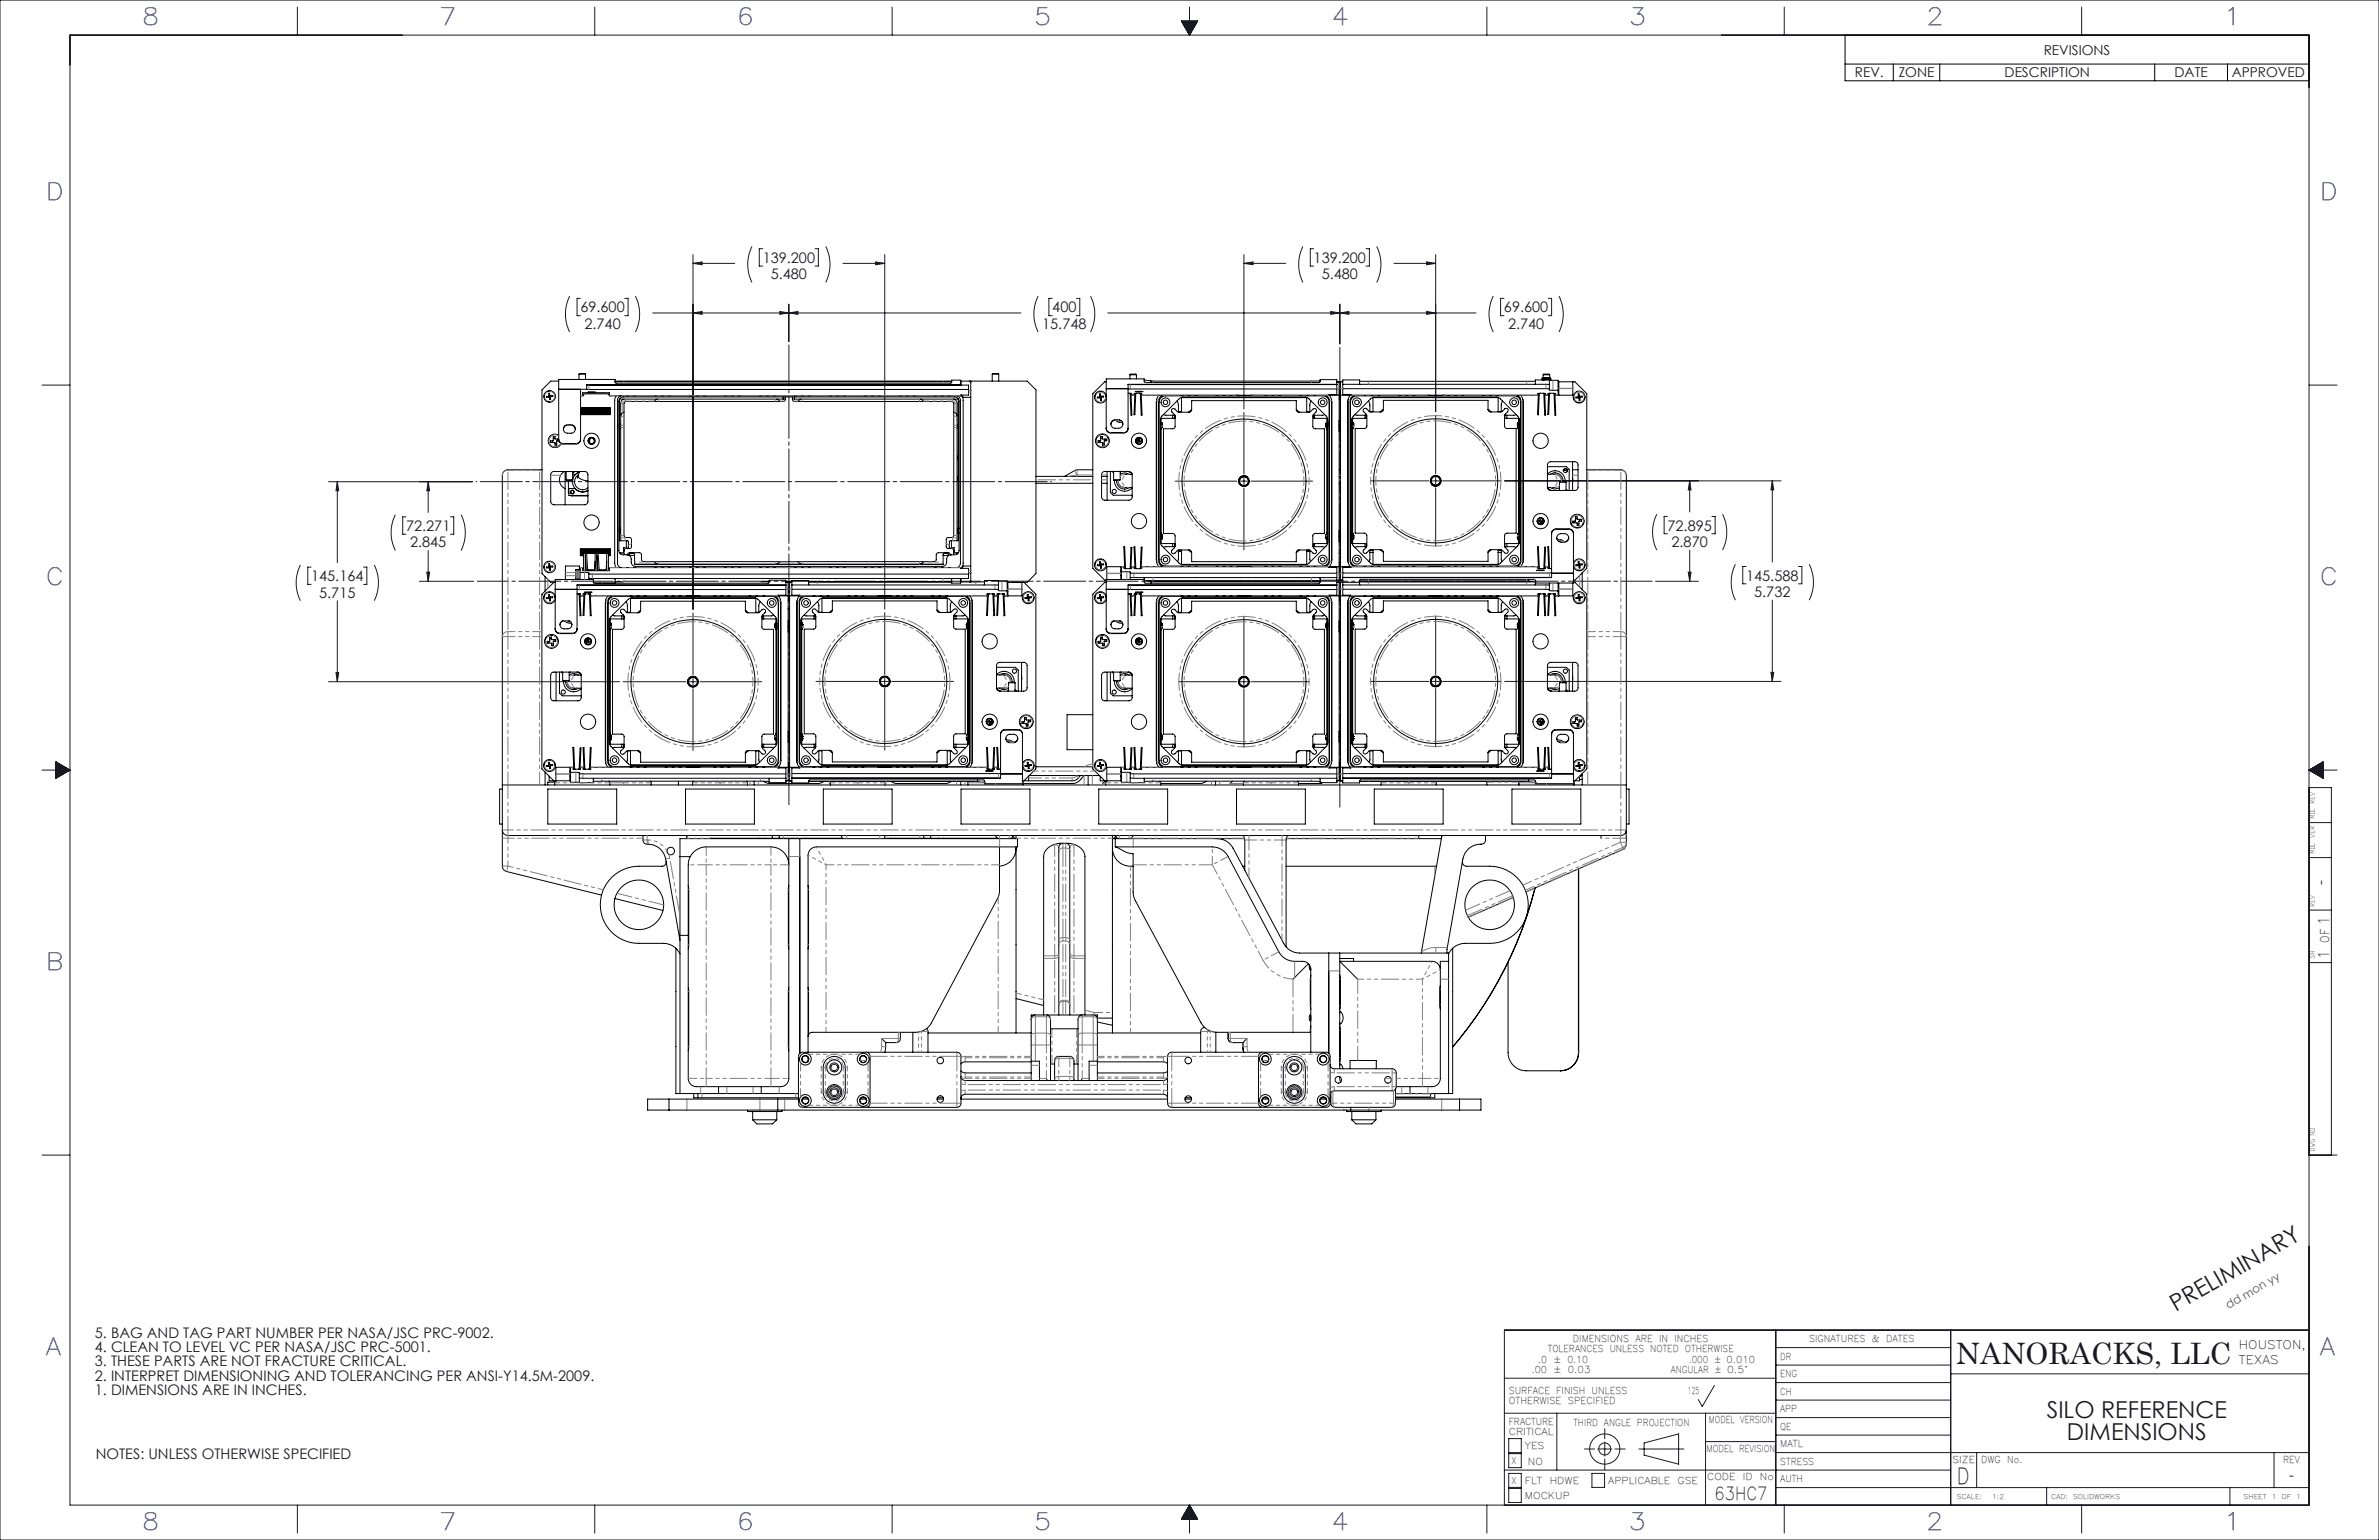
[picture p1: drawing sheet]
<svg xmlns="http://www.w3.org/2000/svg" width="864mm" height="559mm" viewBox="0 0 864 559" stroke-linecap="round" stroke-linejoin="round" font-family="sans-serif">
<defs><g id="words">
<text font-size="10.7" fill="#191924" x="710" y="495">NANORACKS, LLC</text>
<g font-size="8.7" fill="#00f">
<text x="51.6" y="9.2">8</text>
<text x="159.5" y="9.2">7</text>
<text x="267.5" y="9.2">6</text>
<text x="375.4" y="9.2">5</text>
<text x="483.4" y="9.2">4</text>
<text x="591.3" y="9.2">3</text>
<text x="699.3" y="9.2">2</text>
<text x="807.3" y="9.2">1</text>
<text x="16.6" y="72.7">D</text>
<text x="842.1" y="72.7">D</text>
<text x="16.6" y="212.4">C</text>
<text x="842.1" y="212.4">C</text>
<text x="16.6" y="352.1">B</text>
<text x="16.6" y="491.8">A</text>
<text x="842.1" y="491.8">A</text>
<text x="51.5" y="555.3">8</text>
<text x="159.5" y="555.3">7</text>
<text x="267.5" y="555.3">6</text>
<text x="375.4" y="555.3">5</text>
<text x="483.4" y="555.3">4</text>
<text x="591.3" y="555.3">3</text>
<text x="699.3" y="555.3">2</text>
<text x="807.2" y="555.3">1</text>
</g>
<g font-size="8.5" fill="#191924">
<text x="789.9" y="476.2" transform="rotate(-30 789.9 476.2)">PRELIMINARY</text>
<text x="743" y="514.4">SILO REFERENCE</text>
<text x="750.3" y="522.6">DIMENSIONS</text>
</g>
<text font-size="8" fill="#191924" x="710.3" y="538.4">D</text>
<text font-size="6.5" fill="#191924" x="622.4" y="544.3">63HC7</text>
<g font-size="5.4" fill="#191924">
<text x="845.5" y="335.8" transform="rotate(-90 845.5 335.8)">1</text>
<text x="845.5" y="348" transform="rotate(-90 845.5 348)">1</text>
</g>
<g font-size="5.3" fill="#191924">
<text x="276.9" y="95.4">139.200</text>
<text x="476.9" y="95.4">139.200</text>
<text x="279.8" y="101.3">5.480</text>
<text x="479.8" y="101.3">5.480</text>
<text x="210.7" y="113.4">69.600</text>
<text x="382" y="113.4">400</text>
<text x="546" y="113.4">69.600</text>
<text x="212.2" y="119.3">2.740</text>
<text x="378.3" y="119.3">15.748</text>
<text x="547.4" y="119.3">2.740</text>
<text x="147.4" y="192.7">72.271</text>
<text x="605.3" y="192.5">72.895</text>
<text x="148.9" y="198.6">2.845</text>
<text x="606.8" y="198.4">2.870</text>
<text x="112.9" y="210.9">145.164</text>
<text x="633.9" y="210.7">145.588</text>
<text x="115.9" y="216.8">5.715</text>
<text x="636.8" y="216.6">5.732</text>
<text x="844.2" y="321.3" transform="rotate(-90 844.2 321.3)">-</text>
<text x="34.4" y="485.6">5. BAG AND TAG PART NUMBER PER NASA/JSC PRC-9002.</text>
<text x="34.4" y="490.7">4. CLEAN TO LEVEL VC PER NASA/JSC PRC-5001.</text>
<text x="34.4" y="495.8">3. THESE PARTS ARE NOT FRACTURE CRITICAL.</text>
<text x="34.4" y="501">2. INTERPRET DIMENSIONING AND TOLERANCING PER ANSI-Y14.5M-2009.</text>
<text x="34.4" y="506.1">1. DIMENSIONS ARE IN INCHES.</text>
<text x="34.7" y="529.6">NOTES: UNLESS OTHERWISE SPECIFIED</text>
<text x="831" y="537.2">-</text>
</g>
<g font-size="4.9" fill="#191924">
<text x="741.9" y="19.8">REVISIONS</text>
<text x="673.3" y="28.1">REV.</text>
<text x="689.3" y="28.1">ZONE</text>
<text x="727.7" y="28.1">DESCRIPTION</text>
<text x="789.4" y="28.1">DATE</text>
<text x="810.1" y="28.1">APPROVED</text>
</g>
<g font-size="4.3" fill="#191924">
<text x="845.5" y="342.2" transform="rotate(-90 845.5 342.2)">OF</text>
<text x="812.7" y="489.7">HOUSTON,</text>
<text x="812.7" y="494.9">TEXAS</text>
</g>
<text font-size="4.2" fill="#f00" x="809" y="475.1" transform="rotate(-30 809 475.1)">dd mon yy</text>
<g font-size="3.5" fill="#191924">
<text x="561.9" y="490.7">TOLERANCES UNLESS NOTED OTHERWISE</text>
<text x="571" y="486.9">DIMENSIONS ARE IN INCHES</text>
<text x="656.7" y="487">SIGNATURES &amp; DATES</text>
<text x="558.4" y="494.5">.0 ± 0.10</text>
<text x="613.1" y="494.5">.000 ± 0.010</text>
<text x="646.2" y="493.4">DR</text>
<text x="556" y="498.3">.00 ± 0.03</text>
<text x="606.5" y="498.3">ANGULAR ± 0.5°</text>
<text x="646.2" y="499.7">ENG</text>
<text x="547.7" y="509.6">OTHERWISE SPECIFIED</text>
<text x="547.7" y="505.8">SURFACE FINISH UNLESS</text>
<text x="612.7" y="505.8">125</text>
<text x="646.2" y="506.1">CH</text>
<text x="646.2" y="512.4">APP</text>
<text x="547.7" y="520.7">CRITICAL</text>
<text x="547.7" y="516.9">FRACTURE</text>
<text x="571.2" y="517.3">THIRD ANGLE PROJECTION</text>
<text x="620.3" y="516.4">MODEL VERSION</text>
<text x="646.2" y="518.8">QE</text>
<text x="553.6" y="525.7">YES</text>
<text x="619.4" y="526.7">MODEL REVISION</text>
<text x="646.2" y="525.1">MATL</text>
<text x="549" y="531.3">X</text>
<text x="554.6" y="531.5">NO</text>
<text x="646.2" y="531.5">STRESS</text>
<text x="708.8" y="530.9">SIZE</text>
<text x="719.1" y="530.9">DWG No.</text>
<text x="828.8" y="530.9">REV</text>
<text x="549" y="538.4">X</text>
<text x="553.6" y="538.4">FLT</text>
<text x="562.5" y="538.4">HDWE</text>
<text x="583.8" y="538.4">APPLICABLE</text>
<text x="609" y="538.4">GSE</text>
<text x="619.7" y="537.2">CODE</text>
<text x="632.7" y="537.2">ID</text>
<text x="638.9" y="537.2">No</text>
<text x="646.2" y="537.8">AUTH</text>
<text x="553.6" y="543.8">MOCKUP</text>
</g>
<g font-size="2.4" fill="#191924">
<text x="840.4" y="296.9" transform="rotate(-90 840.4 296.9)">MDL REV</text>
<text x="840.4" y="309.6" transform="rotate(-90 840.4 309.6)">MDL VER</text>
<text x="840.4" y="328.6" transform="rotate(-90 840.4 328.6)">REV</text>
<text x="840.4" y="347.7" transform="rotate(-90 840.4 347.7)">SH</text>
<text x="840.4" y="417.5" transform="rotate(-90 840.4 417.5)">DWG NO</text>
<text x="710.3" y="543.8">SCALE:</text>
<text x="723.2" y="543.8">1:2</text>
<text x="744.6" y="543.8">CAD:</text>
<text x="752.5" y="543.8">SOLIDWORKS</text>
<text x="814.5" y="543.8">SHEET</text>
<text x="824.7" y="543.8">1</text>
<text x="828.2" y="543.8">OF</text>
<text x="833.6" y="543.8">1</text>
</g>
</g></defs>
<g fill="none" stroke="#191924" stroke-width=".36">
<path d="M0 0h863.6v558.8h-863.6zM25.4 12.7h812.8v533.4h-812.8zM107.9 2.6v10.1M215.9 2.6v10.1M323.8 2.6v10.1M428.9 7.7h5.8l-2.9 5zM431.8 2.6v5.1M539.8 2.6v10.1M647.7 2.6v10.1M755.6 2.6v10.1M206.8 107.5a14.7 14.7 0 0 0 0 13M230.6 107.5a14.4 14.4 0 0 1 0 13"/>
<path d="M15.2 139.7h10.2M838.2 139.7h10.2M15.2 279.4h5.1M20.3 276.5l5.1 2.9-5.1 3zM838.2 279.4l5.1-2.9v5.9zM843.3 279.4h5.1M838.2 285.8h8.1v133.3M838.2 298.5h8.1M838.2 311.2h8.1M838.2 330.2h8.1M838.2 349.3h8.1M15.2 419.1h10.2"/>
<path d="M838.2 419.1h10.2M644.6 495.3h63.5M644.6 489h63.5M644.6 482.6v63.5M708.1 498.5h130.1M708.1 482.6v63.5M838.2 482.6h-292.1v63.5M546.1 500.1h98.5M546.1 512.8h98.5M565.1 512.8v20.6M582.5 518.4v3.7M619.1 512.8v33.3"/>
<path d="M622.3 502.7l-4.4 7.7-1.4-2.6M644.6 514.4h63.5M644.6 508h63.5M644.6 501.7h63.5M546.1 533.4h162M547.7 522h4.5v5.1h-4.5zM547.7 527.5h4.5v5.1h-4.5zM547.7 534.6h4.5v5.1h-4.5zM575.2 525.8h3.7M577.9 534.6h4.6v5.1h-4.6zM580 525.8h5.1M582.5 523.2v5.2"/>
<path d="M582.5 529.4v3.8M586.2 525.8h3.8M594.9 525.8h16.4M596.8 523.6l12.6-3.3v11l-12.6-3.3zM619.1 523.1h25.5M644.6 539.8h193.6M644.6 527.1h193.6M644.6 520.7h63.5M717.5 527.1v12.7M742.9 539.8v6.3M809.5 539.8v6.3M825.5 527.1v12.7"/>
<path d="M107.9 546.1v10.2M215.9 546.1v10.2M323.8 546.1v10.2M431.8 546.1l2.9 5.1h-5.8zM431.8 551.2v5.1M539.8 546.1v10.2M547.7 540.1h4.5v5.1h-4.5zM647.7 546.1v10.2M755.6 546.1v10.2"/>
<circle cx="582.5" cy="525.8" r="2.18"/>
<circle cx="582.6" cy="525.8" r="5.5"/>
</g>
<path d="M431.8 546.1l2.9 5.1h-5.8zM428.9 7.7h5.8l-2.9 5zM838.2 279.4l5.1-2.9v5.9zM20.3 276.5l5.1 2.9-5.1 3z" fill-rule="evenodd" fill="#191924"/>
<g fill="none" stroke="#191924" stroke-width=".36">
<path d="M251.6 95.6l3.3-.6v1.1zM251.6 92.4v128.8M251.6 95.6h15.1M273 89.4a14.5 14.5 0 0 0 0 13.1M276.9 90.2h-1.3v6.4h1.3M295.9 90.2h1.2v6.4h-1.2M299.8 89.4a14.5 14.5 0 0 1 0 13.1M306 95.6h15.2M317.9 95l3.3 .6-3.3 .5zM321.2 92.4v128.7M451.6 95.6l3.3-.6v1.1zM451.6 92.4v56"/>
<path d="M451.6 95.6h15.1M473 89.4a14.8 14.8 0 0 0 0 13.1M476.8 90.2h-1.1v6.4h1.1M495.9 90.2h1.2v6.4h-1.2M499.7 89.4a14.5 14.5 0 0 1 0 13.1M506 95.6h15.2M517.9 95l3.3 .6-3.3 .5zM521.2 92.4v57M210.7 108.3h-1.2v6.2h1.2M226.8 108.3h1.2v6.2h-1.2M236.9 113.6h133.7M251.6 113.6l3.3-.6v1.1z"/>
<path d="M283.1 113l3.2 .6-3.2 .5zM286.3 113.6l3.4-.6v1.1zM286.3 110.4v13.5M376.8 107.5a14.7 14.7 0 0 0 0 13M382 108.3h-1.2v6.2h1.2M390.8 108.3h1.2v6.2h-1.2M395.9 107.5a14.7 14.7 0 0 1 0 13M402.1 113.6h133.7M483.1 113l3.3 .6-3.3 .5zM486.4 113.6l3.3-.6v1.1zM486.4 110.4v14.4M517.9 113l3.3 .6-3.3 .5z"/>
<path d="M542.1 107.5a14.4 14.4 0 0 0 0 13M546 108.3h-1.3v6.2h1.3M562 108.3h1.2v6.2h-1.2M565.9 107.5a14.4 14.4 0 0 1 0 13M451.6 149.6v22.4M521.2 150.7v21.2M119.3 174.8h52.2M122.4 174.8l.5 3.3h-.9zM122.4 174.8v29.4M155.4 174.8l.6 3.3h-1.1zM155.4 174.8v11.1M426.6 174.6h22.4"/>
<path d="M450.3 174.6h2.5M451.6 173.3v2.6M451.6 177.1v22.4M454.1 174.6h22.4M497.4 174.5h21.2M519.9 174.5h2.5M521.2 173.2v2.6M521.2 177v21.3M523.7 174.5h21.2M546.2 174.5h100.3M613.4 174.5l.5 3.3h-1.1zM613.4 174.5v11.3"/>
<path d="M643.4 174.5l.5 3.3h-1zM643.4 174.5v29.4M143.5 186.8a14.7 14.7 0 0 0 0 13M147.4 187.5h-1.2v6.4h1.2M155.4 199.8v11.1M163.5 187.5h1.2v6.4h-1.2M167.4 186.8a14.7 14.7 0 0 1 0 13M601.5 186.6a14.4 14.4 0 0 0 0 13M605.3 187.4h-1.2v6.3h1.2M613.4 199.6v11.3M621.4 187.4h1.2v6.3h-1.2M625.3 186.6a14.7 14.7 0 0 1 0 13"/>
<path d="M109 205a14.7 14.7 0 0 0 0 13M112.9 205.8h-1.2v6.3h1.2M122.4 218v29.4M132 205.8h1.2v6.3h-1.2M135.9 205a14.7 14.7 0 0 1 0 13M152.3 210.9h19.6M154.9 207.6h1.1l-.6 3.3zM601 210.9h15.5M612.8 207.6h1.1l-.5 3.3zM630 204.8a14.7 14.7 0 0 0 0 13M633.8 205.6h-1.2v6.2h1.2M643.4 217.8v29.5"/>
<path d="M652.9 205.6h1.2v6.2h-1.2M656.8 204.8a14.7 14.7 0 0 1 0 13M251.6 222.4v22.4M321.2 222.3v22.4M451.6 223.6v21.2M521.2 223.5v21.2M119.3 247.4h105.6M122 244.1h.9l-.5 3.3zM226.2 247.4h22.8M250.3 247.4h2.5M251.6 246.1v2.5M251.6 249.9v22.4"/>
<path d="M254.1 247.4h22.4M296.2 247.3h22.4M319.9 247.3h2.5M321.2 246v2.5M321.2 249.8v22.4M323.7 247.3h22.4M427.8 247.4h21.2M450.3 247.4h2.5M451.6 246.1v2.5M451.6 249.9v21.2M454.1 247.4h21.3M497.4 247.3h21.2"/>
<path d="M519.9 247.3h2.5M521.2 246v2.5M521.2 249.8v21.2M523.7 247.3h21.2M546.2 247.3h100.3M642.9 244h1l-.5 3.3z"/>
</g>
<path d="M669.8 12.7h168.4v16.6h-168.4zM669.8 23.2h168.4M687.3 23.2v6.1M704.1 23.2v6.1M782.2 23.2v6.1M808.6 23.2v6.1" fill="none" stroke="#000" stroke-width=".36"/>
<path d="M286.4 125.2v166.8M486.4 126v166.9" fill="none" stroke="#191924" stroke-width=".36" stroke-dasharray="15.2 1.3 1.3 1.3" stroke-dashoffset=".4"/>
<path d="M172.8 174.8h208.9" fill="none" stroke="#191924" stroke-width=".36" stroke-dasharray="15.2 1.3 1.3 1.3" stroke-dashoffset="-1.6"/>
<path d="M173.2 210.9h426.5" fill="none" stroke="#191924" stroke-width=".36" stroke-dasharray="15.2 1.3 1.3 1.3" stroke-dashoffset="3.9"/>
<path d="M251.6 113.6l3.3-.6v1.1zM283.1 113l3.2 .6-3.2 .5zM251.6 95.6l3.3-.6v1.1zM317.9 95l3.3 .6-3.3 .5zM122.4 174.8l.5 3.3h-.9zM122 244.1h.9l-.5 3.3zM643.4 174.5l.5 3.3h-1zM642.9 244h1l-.5 3.3zM517.9 95l3.3 .6-3.3 .5zM451.6 95.6l3.3-.6v1.1zM154.9 207.6h1.1l-.6 3.3zM155.4 174.8l.6 3.3h-1.1zM612.8 207.6h1.1l-.5 3.3zM613.4 174.5l.5 3.3h-1.1zM286.3 113.6l3.4-.6v1.1zM483.1 113l3.3 .6-3.3 .5zM517.9 113l3.3 .6-3.3 .5zM486.4 113.6l3.3-.6v1.1z" fill="#191924"/>
<g fill="none" stroke="#000" stroke-width=".36">
<path d="M202.8 138.3h-2.9l-3.2 3.2v66.6l3.2 3.2h1.6M210.2 135.8h2.3M210.2 135.8l.2-.3h1.9l.2 .3M210.2 135.8v1.9M212.5 135.8v1.9M213 139.7v1.6h.2h138.4M213 139.7h138.6v3.7h-2.9v.2M213 139.7h135.7M223.3 138.4h122.2M223.3 138.3h122.2M348.7 139.7v-1.8h-3.2v.8l-.3 .3h-121.6l-.3-.2v-1.1h-20.5v21.8a1.63 1.63 0 0 0 1.6 1.6h4.8a1.7 1.7 0 0 0 1.5-1.6v-18.2M348.7 138.3h24.2l3.2 3.2v66.6l-3.2 3.2h-7.3"/>
<path d="M348.9 138.3v1.4M351.9 138.3l.5 .5M352.4 138.3v72.9M360.2 135.8h2.3M360.2 135.8l.2-.3h1.9l.2 .3M360.2 135.8v2.5M362.5 135.8v2.5M401.6 138.5h-.6l-4.3 4.3v63.4l4.3 4.3h.6M409.5 139.5v16a1.57 1.57 0 0 1-1.6 1.6h-4.7a1.57 1.57 0 0 1-1.6-1.6v-18h13.8v1l.3 .3h63.2l.3-.2v-.8h6.1v5.4h-2.9v.2M409.5 139.5l75.8 .1M409.5 139.5h75.8M410.2 136h2.3"/>
<path d="M410.2 136l.2-.3h1.9l.2 .3M410.2 136v1.5M412.5 136v1.5M415.4 138l2.3 .2 .1 .6M415.4 138h.1M479.2 138.2l-61.4 .1M485.3 138.5h.8M486.1 138.5v4.9M486.1 138.5h.1M487.4 138.5h-.2M487.4 139.5l75 .1M487.4 138.5h-.8v4.9"/>
<path d="M493.5 138.3h63.9M493.7 139.5l-.2-1.6h-6.1v5.3h3v.2M559.8 137.7l.3 .1M559.8 137.2l.3 .2M559.8 137.6v.1M559.9 137.2h.1M560.1 137.4l-.3 .2M560.1 137.4h.1M560.1 137.8v.1M560.2 136h2.3M560.2 136l.2-.3h1.9l.2 .3M560.2 136v1"/>
<path d="M560.2 137h2.3M560.2 137l-.3 .2M562.4 137.9v3.6l3.2 .1M562.4 137.9h-5l-.2 1.6M562.5 137l.2 .1-2.8 .1M562.5 136v1M562.6 137.6l-2.5 .2M562.6 137.7l.4 .1M562.6 137.7l-2.5 .2M562.6 137.1l-2.5 .3M562.9 137.4l-3.1 .2M562.9 137.8l-.5 .1"/>
<path d="M562.9 137.4l-3.1 .3M562.9 137.9h-.5l3.2 .1v5.4M563 137.4h-2.9M563 137.4l-.4 .3M563 137.9l-.2 .1M563 137.8v.1M565.6 138.5h6.1l4.3 4.3v63.4l-4.3 4.3h-.5M565.9 138.5v4.9h5v-4.9M199.2 143.5h1.5v.3h-.9M199.2 143.8h-.8v.3h1.4M199.5 143.5v-.8h-.3v1.4M199.8 143.5v1.5h-.3v-.9"/>
<path d="M200.5 159.9v.7M200.8 159h.7M202.4 159.3v.6M202.8 158.1a2.31 2.31 0 0 0-3.3 .6 2.31 2.31 0 0 0 .9 3.3 2.31 2.31 0 0 0 3.2-1.1M202.8 159.3a1.55 1.55 0 0 0 1.6 1.6h4.8a1.63 1.63 0 0 0 1.5-1.6M202.8 157.9a2.45 2.45 0 0 0-3.5 .8 2.45 2.45 0 0 0 1 3.4 2.45 2.45 0 0 0 3.4-1.2M202.8 159.3h-1.3v-.9h-.7v1.5h-.9v.7h1.6v.9h.6v-1.6h.7M202.8 141.3h10.2M205 154.5l.8-.3 1.5-.1a1.53 1.53 0 0 1 1.5 1.6 1.53 1.53 0 0 1-1.5 1.5h-1.3a1.56 1.56 0 0 1-1.4-1 1.56 1.56 0 0 1 .4-1.7zM206 154.3a1.49 1.49 0 0 0-1.5 1.5M206 154.3h.1M206 154.3h1.3"/>
<path d="M207.3 154.3a1.49 1.49 0 0 1 1.5 1.5M207.3 154.3h.1M210.7 143.6h.8M210.7 149.4h10.8M210.7 147.9h10.8v2.6h-10.8M210.7 148.7h10.8M210.7 148.9h10.8M210.7 149.2h10.8M210.7 148.2h10.8M210.7 148.4h10.8M210.7 150.2h10.8M210.7 150h10.8"/>
<path d="M210.7 149.7h10.8M211.5 143.6v-1.1h.3h9.1h.3v1.1M211.5 143.4l.8-.5h8.3l.6 .5M211.5 143.6h.1M213.4 142.3h2.7zM214.1 159.2v1.5M214.2 159.1l-.1 .5M215.7 159.9h.1M215.8 159.4l-.2 .1a.99 .99 0 0 1-.8 1.4 .99 .99 0 0 1-1-1.3 .99 .99 0 0 1 1.6-.4l.3 .4M215.9 159.3l-.1 .1M221.2 143.6h.1M221.2 143.6h127.5"/>
<path d="M223.7 143.6l-.6 1.7v59l.6 1.7M224.9 153.8h.1M224.9 155.6h.1M224.9 153.8v1.8M225.1 144.5l1.1-.5h120.4a1.57 1.57 0 0 1 1.6 1.6v54.1a1.57 1.57 0 0 1-1.6 1.6h-1.4a1.63 1.63 0 0 0-1.6 1.6v1a1.57 1.57 0 0 1-1.5 1.6h-111.4a1.63 1.63 0 0 1-1.6-1.6v-1a1.63 1.63 0 0 0-1.6-1.6h-1.3a1.57 1.57 0 0 1-1.6-1.6v-54.1zM225.4 143.6l-.8 .4-.4 .9v59.7l.4 .9 .8 .5M226.5 149.5l-.7 .5-.5 1.1M226.6 144.8l-.8 .4-.5 1.2v49.8M238.7 144.8l-1.2 .9M281.9 144.8l1.1 .9M284.3 144v.8h-59.4v51.4l3.1 .1 .1 2.3-.3 .4h-.5M284.3 144.8h.8"/>
<path d="M285.1 144v1.1l-.6 .6h-57.2l-.6 .2-.2 .4v48.1l.5 .6 1.6 .1 .5 .3 .1 3-.4 .6-2.1 .3-.4 2M287.7 144v1.1l.6 .6h57.1l.6 .2 .2 .4v48.1l-.4 .6-1.7 .1-.5 .3-.1 3 .5 .6 2 .3 .4 2M287.7 144.8h.7M288.4 144v.8h59.5M290.9 144.8l-1.2 .9M334 144.8l1.2 .9M346.1 144.8l.9 .4 .4 1.2v49.8M346.2 149.5l.8 .5 .4 1.1M347.5 143.6l.9 .7 .3 1v59l-.3 1-.9 .7M347.8 155.4l.1 .1M347.9 154l-.1 1.4M347.9 144.7v51.5l-3.2 .2-.1 2.3 .8 .3"/>
<path d="M348.7 143.6h.1M348.9 143.4l.5 .8 .2 1.1v59l-.2 1.1-.5 .8M349 143.4l.8 .8h2.6M351.6 141.7h.8M399.2 144.1h-.8v.3h1.4M399.2 143.8h1.4v.3h-.8M399.2 159.9v.7M399.5 143.8v-.9h-.3v1.5M399.6 158.4h.6v.9h1.6v.6h-1v1.6h-.6v-.9h-1.6v-.7h1zM399.6 159h.6M399.8 143.8v1.4h-.3v-.8M401.1 159.3v.6"/>
<path d="M401.6 155.4a1.57 1.57 0 0 0 1.6 1.6h4.7a1.57 1.57 0 0 0 1.6-1.6M401.6 143.4a2.18 2.18 0 0 0-3.4-1.1 2.18 2.18 0 0 0 0 3.5 2.18 2.18 0 0 0 3.4-1.1M401.6 141h7.9M403.8 152.7l.7-.3 1.6-.1a1.53 1.53 0 0 1 1.5 1.6 1.53 1.53 0 0 1-1.5 1.5h-1.3a1.54 1.54 0 0 1-1.4-1 1.54 1.54 0 0 1 .4-1.7zM404.8 152.5a1.55 1.55 0 0 0-1.5 1.5M404.8 152.5h.1M404.8 152.5h1.3M405 152.5a2.45 2.45 0 0 0 2.4 .8M405.2 152.5l1 .5 1.1 .1M406.1 152.5a1.49 1.49 0 0 1 1.5 1.5M406.1 152.5h.1M409.5 142.7l1.3 .1v.6"/>
<path d="M409.5 141.1h75.8M410.1 142.7l.5 7.9h.3l-.3-7.9M410.6 142.9l.2 .4M410.8 143.4h.1M410.8 143.4h.9M411.7 143.4l.1-.7h.7h1.9v.7M411.7 143.4h.1M412 142.7l-.3 7.8h.3l.4-7.8M412 142.9l-.3 .4M412.1 142.1h2.8zM412.8 159.2v1.5M413.1 159.4l.9 1.4"/>
<path d="M413.1 159.4l-.2 .1 .8 1.4M413.2 159.3l.9 1.4M413.2 159.3l.2-.1 .9 1.2M413.2 159.3l-.1 .1M413.8 142.7l.5 7.9h.3l-.3-7.9M414.3 143l.1 .3M414.4 143.4h.1M414.4 143.4h68M414.4 159.9h.3M414.7 159.9h.1M419.9 145v59.1M420.8 143.4l-.7 1-.2 1v58.3l.2 .9 .7 1"/>
<path d="M421.2 144.1l1.3-.6h58.2a1.87 1.87 0 0 1 1.9 1.9v58.3a1.87 1.87 0 0 1-1.9 1.8h-58.2a1.93 1.93 0 0 1-1.9-1.8v-58.3zM421.3 153.3l.2 2.5M421.3 155.3v.1M421.3 155.4l.1 38M421.4 155.5v37.9M421.4 144.3l1.7-.6h57.1a2.29 2.29 0 0 1 2.3 2.3v57.1a2.35 2.35 0 0 1-2.3 2.3h-57.1a2.41 2.41 0 0 1-2.4-2.3v-57.1l.2-.9zM421.4 151.8v1.7M421.5 153.6l-.2-.3 .2 2.5 .2-.4M421.5 153.6l.2 1.9v-.5M421.5 153.6l.2-.3v.3M421.5 153.6l.1 .2M421.6 154.5h.1"/>
<path d="M421.6 154.5v.9l.1-.4M421.6 153.8v.7M421.6 153.8v.1M421.6 154.8v.1M421.7 153.6v1.4M421.7 153.6l-.1 .2M421.7 153.6h.1M421.7 155h.1M421.8 153.6l-.1-.3 .2 .5M421.8 153.6v1.4M421.8 153.6l.1 .2M421.8 151l6.4-6.4 1.1-.5h44.7l1.1 .5 6.4 6.5 .5 .9v44.7l-.5 1.3-6.3 6.3-1.2 .6h-44.7l-1.3-.6-6.2-6.2-.5-1.2v-44.7z"/>
<path d="M421.9 154.9v.1M421.9 155l-.2 .1M421.9 153.8l-.1 1.2M421.9 153.8v.1M422.3 150.4l.9 .3h3.3v1.1h-5.1v1.6M425.5 148.4l.8-.1 1.6 1.3 4.1-.1 .6-.8v-3.3h38v3.3a.85 .85 0 0 0 .9 .9l3.9-.1 1.2-1.1a.75 .75 0 0 1 1.1 0 .75 .75 0 0 1 0 1.1l-1.1 1.3v3.9a.85 .85 0 0 0 .8 .9h3.4v38h-3.4l-.7 .4-.1 4.3 1.1 1.3a.75 .75 0 0 1 0 1.1 .75 .75 0 0 1-1.1 0l-1.4-1.1-4.2 .1-.4 .6v3.5h-38v-3.4l-.4-.7-4.3-.1-1.4 1.1a.75 .75 0 0 1-1 0 .75 .75 0 0 1 0-1.1l1-1.2v-4.3l-.8-.5h-3.4v-38h3.4l.8-.6v-4.3l-1.2-1.4zM425.7 150.7v1.1M427.2 145.5l.2 .1a5.6 5.6 0 0 1 .4 3.8h1.1v-5.1h45.4v5.1h1.2a5 5 0 0 1 .4-3.8l.1-.1M432.6 148.7l-1.2 .9M448.8 143.4h.1M454.4 143.4h.1M470.6 148.7l1.1 .9"/>
<path d="M477.2 150.7v1.1M480.9 150.4l-.9 .3h-3.2v1.1h5.1v1.6M481.3 153.8l.1-.2 .3 2v37.8M481.3 154.7v.1M481.3 153.9v.1M481.3 153.8v.1M481.3 154.4v.3M481.3 153.9l.1 .2M481.3 154.8l.2 .2M481.4 153.7l-.1 .2M481.4 154.9l.1 .3M481.4 154.5l-.1 .2"/>
<path d="M481.5 154.5h.1M481.5 153.6l-.2 .2M481.5 153.3l-.1 .3M481.5 153.3l.2 2.5M481.6 153.3l.1 .3M481.6 153.3l.2 2.3M481.7 151.8v1.7M481.7 153.6l.2 1.8M481.7 153.7l.2 1.7M481.8 153.6l.1-.3 .1 .9M481.8 153.7l.1 .8M481.8 154.1v.3"/>
<path d="M481.9 154.5h.1M481.9 154.7l-.1 .2M481.9 155.6v37.9M481.9 155.4l.1 .1M482 153.4v.1M482.4 143.3l.8 1.1 .2 1v58.3l-.2 .9-.8 1.1M482.4 143.4h.1M482.6 143.2v.2h3.5M483.3 145v59.1M486.1 152.6h.1M486.1 156.5h.1M486.1 152.6v3.9"/>
<path d="M486.1 141.1v3.9M486.1 143.4v62.2M486.6 152.6v3.9M486.6 156.5h.1M486.6 152.6h.1M486.6 141.1v3.9M486.6 143.4v62.2M487.4 141l75 .1M489.4 145v59.1M490.1 143.2v.2h-3.5M490.4 143.3l-.9 1.1-.1 1v58.3l.1 .9 .9 1.1M490.4 143.4h.1"/>
<path d="M490.4 143.4h67.9M490.7 144.1l1.3-.6h58.2a1.87 1.87 0 0 1 1.9 1.9v58.3a1.87 1.87 0 0 1-1.9 1.8h-58.2a1.93 1.93 0 0 1-1.9-1.8v-58.3zM490.7 155.3l.1 .1M490.8 155.4l.2 .2M490.8 153.3l.2 2.5M490.8 153.3l-.1 .1M490.8 153.3l.4 2.2v-.5M490.8 153.3l.2 2.3M490.9 155.5v38M490.9 144.3l1.7-.6h57.1a2.29 2.29 0 0 1 2.3 2.3v57.1a2.35 2.35 0 0 1-2.3 2.3h-57.1a2.41 2.41 0 0 1-2.4-2.3v-57.1l.2-.9zM491 155.7v37.7l.3 2.1 .1-.3M491 153.6l.2-.3v.3"/>
<path d="M491 153.6l.1 .2M491 151.8v1.7M491.1 154.5h.1M491.1 154.5l.1 .9v-.4M491.1 153.8v.7M491.1 153.8v.1M491.1 154.8v.1M491.2 155.4l-.2 .2M491.2 153.6v1.4M491.2 153.6h.1M491.2 153.6l-.1 .2M491.2 155h.1"/>
<path d="M491.3 153.6l-.1-.3 .2 .5M491.3 153.6l.1 .2M491.3 154.9l-.1 .2M491.4 153.8l-.1 1.2M491.4 153.8v.1M491.8 150.4l.9 .3h3.3v1.1h-5.1v1.6M495.1 148.3l.8-.1 1.5 1.3 4.2-.1 .6-.8v-3.3h38v3.3a.85 .85 0 0 0 .9 .9h3.8l1.3-1.2a.75 .75 0 0 1 1.1 0 .75 .75 0 0 1 0 1.1l-1.1 1.3v3.9a.85 .85 0 0 0 .9 .9h3.3v38h-3.3l-.8 .4-.1 4.3 1.1 1.3a.75 .75 0 0 1 0 1.1 .75 .75 0 0 1-1.1 0l-1.4-1.1h-4.1l-.5 .7v3.5h-38v-3.3l-.6-.9h-4.1l-1.4 1.1a.75 .75 0 0 1-1 0 .75 .75 0 0 1 0-1.1l1.1-1.5-.1-4-.8-.5h-3.4v-38h3.5l.7-.6 .1-4-1.3-1.7zM495.5 150.7v1.1M496.7 145.5l.2 .1a5.6 5.6 0 0 1 .4 3.8h1.1v-5.1h45.4v5.1h1.2a5 5 0 0 1 .4-3.8l.1-.1M497.5 144.7l1.3-.6h44.7l1 .5 6.5 6.5 .5 1.1v44.7l-.5 1.1-6.6 6.6-.9 .3h-44.7l-1.3-.6-6.2-6.2-.6-1.2v-44.7l.6-1.2zM502.2 148.6l-1.2 .9M518.3 143.4h.1"/>
<path d="M523.9 143.4h.1M540.2 148.6l1.1 .9M547 150.7v1.1M550.4 150.4l-.9 .3h-3.2v1.1h5.1l-.1 1.7M550.8 153.8l.1-.2 .3 2M550.8 154.7v.1M550.8 153.9v.1M550.8 153.8v.1M550.8 154.4v.3M550.8 153.9l.1 .2M550.8 154.8l.2 .2M550.9 153.7l-.1 .2"/>
<path d="M550.9 154.9l.1 .3M550.9 154.5l-.1 .2M551 154.5h.1M551 153.6l-.2 .2M551 153.3l-.1 .3M551 153.3l.2 2.5M551.1 155h.1M551.1 153.3l.2 2.5 .1-.4M551.1 153.3l.1 .3M551.1 154.8l-.1 .2M551.2 153.6l.2 1.8M551.2 153.7l.2 1.7"/>
<path d="M551.3 153.6l.1-.3 .1 .9M551.3 153.7l.1 .9M551.3 154.1v.3M551.4 154.5h.1M551.4 154.7v.2M551.4 155.5v38M551.4 155.4l.1 .1M551.5 153.4v.1M552 143.4l.7 1 .2 1v58.3l-.2 .9-.8 1.1M552.8 145v59.1M558.3 143.4v-.6l.6-.1h2.1v.7M558.3 143.4h.1"/>
<path d="M558.4 142.7v.1M559 142.7h-.2l-.4 7.8h-.3l.3-7.5-.1 .3M560.4 142.7l.3 7.9h.4l-.4-7.9M560.7 142.9l.3 .4M561 143.4h.1M561 143.4h1M562 143.4v-.6l.6-.1h2l.1 .7M562 143.4h.1M562.2 142.9l-.2 .4M562.2 142.7v.2M562.6 142.7l-.4 7.7h-.3l.3-7.5M564 142.7l.4 7.9h.3l-.3-7.9"/>
<path d="M564.4 142.9l.3 .4M564.7 143.4h.1M564.7 143.4h.9M565.6 143.4h.1M565.6 141.8h.3M565.6 140.2h.3M572.9 143.8h1.5v.3h-.9M572.9 144.1h-.8v.3h1.4M573.2 143.8v-.9h-.3v1.5M573.5 143.8v1.4h-.3v-.8M195.9 170.5l.8 .2M195.9 170.5h-11.5a2.05 2.05 0 0 0-2 2v128.7"/>
<path d="M195.9 170.5h.8M200.3 171.4l.6-.3h11.3a1.15 1.15 0 0 1 1.2 1.2v9.7a1.2 1.2 0 0 1-1.2 1.2h-11.1a1.2 1.2 0 0 1-1.2-1.2v-10zM201.5 160.9h.6M204.8 171.1a3.5 3.5 0 0 0-1.7 3.2 3.5 3.5 0 0 0 2 3M205.1 171.1v12.1M205.5 174.1h2.4M205.5 171.1v3M206.3 174.3l.2 4.8M207.2 179.8l6.2 .2M207.9 174.2a3.7 3.7 0 0 0 1.5 3.6 3.7 3.7 0 0 0 4 .1M207.9 171.1v3M208.3 171.1l-.4 .5"/>
<path d="M208.5 171.1l-.6 .6M209.9 172.7a3 3 0 0 0 3.5 1.7M209.9 172.3a2.95 2.95 0 0 0-.8 4.2 2.95 2.95 0 0 0 4.3 .5M210.3 171.2l-1.6 1.1h-.8M210.3 171.3a3.7 3.7 0 0 0-2.4 2.7M210.4 171.1l-.8 2.4M213.4 178l-.2 .1a3.7 3.7 0 0 1-4.5-.8h-2.2v2.5h6.9M224.9 172.9h.1M224.9 172.9v1.4M224.9 174.3v.1M347.8 172.9v1.4M347.8 174.3l.1 .1"/>
<path d="M347.9 165.4v1.5M347.9 172.9h-.1M376.1 172.9h20.6M376.1 175.4h20.6M396.7 170.5h-6l-4.3 2.4M399.9 172.9h2M399.9 175.4h2M400.2 160.9h.6M400.2 171.4l.9-.3h8.7a1.2 1.2 0 0 1 1.2 1.2v8a1.2 1.2 0 0 1-1.2 1.2h-8.7a1.2 1.2 0 0 1-1.2-1.2v-8zM401.9 171.1v10.4M403.1 171.1v7.6l1 1h6.9M403.8 171.1l.4 .4"/>
<path d="M404.2 174.1h2.4M404.2 174.1l.2 .2h2l.2-.2M404.2 171.1v3M404.6 174.3a3.7 3.7 0 0 0 2.2 3.6 3.7 3.7 0 0 0 4.2-.9M405.3 174.3a2.92 2.92 0 0 0 1.5 2.8 2.92 2.92 0 0 0 3.1-.1M405.9 174.3a2.31 2.31 0 0 0 2.3 2.6M406.6 172.1a2.79 2.79 0 0 1 3.3 0M406.6 171.1v3M407 171.1l-.4 .1M408.2 176.9h2.8M408.2 176.9h.1M408.2 172.2h2.8"/>
<path d="M408.2 172.2h.1M409.5 171.1l1.5 .9M450.2 173.2a1.91 1.91 0 0 1 2.6-.1 1.79 1.79 0 0 0-2.7 .6 1.78 1.78 0 0 1 2.6-.4 1.78 1.78 0 0 1 .3 2.6 1.78 1.78 0 0 1-2.6 .1 1.9 1.9 0 0 1-.2-2.8zM450.9 172.8a1.97 1.97 0 0 0-1 2.8 1.97 1.97 0 0 0 3 .5 1.97 1.97 0 0 0-.1-3M486.1 172.9h.5M486.1 175.4h.5M486.1 170.5h.5M519.9 176a1.98 1.98 0 0 1-.1-3 1.98 1.98 0 0 1 3 .4 1.98 1.98 0 0 1-.9 2.9M520 173.1a1.87 1.87 0 0 1 2.6 .3 1.87 1.87 0 0 1-.2 2.6 1.87 1.87 0 0 1-2.5 0 1.82 1.82 0 0 0 2.7-.7 1.7 1.7 0 0 1-2.6 .4 1.7 1.7 0 0 1 0-2.6zM561.7 172.1h2.8M561.7 172a3.7 3.7 0 0 1 4.2-.9 3.7 3.7 0 0 1 2.2 3.7M561.7 169.3h6.9l1 1.1v7.6"/>
<path d="M561.8 176.9h2.7M561.8 177l1.4 1M562.1 167.9l.8-.4h8.7a1.2 1.2 0 0 1 1.2 1.2v8.1a1.2 1.2 0 0 1-1.2 1.2h-8.7a1.2 1.2 0 0 1-1.2-1.2v-8.1zM562.8 172.1a2.95 2.95 0 0 1 3.2-.1 2.95 2.95 0 0 1 1.4 2.8M562.8 176.9a2.95 2.95 0 0 0 3.3 .1M564.5 172.1h.1M564.5 172.1a2.37 2.37 0 0 1 2.3 2.7M564.5 176.9h.1M566.1 177.8l-.4 .2M566.1 174.9h2.4M566.1 174.9v3.1M567.4 170.6l1.6 .4"/>
<path d="M567.5 170.5h1.5M568.3 174.8l-2.2 .1M568.3 174.8h.1M568.3 174.8l.2 .1M568.5 177.6l.5 .4M568.5 174.9v3.1M568.7 177.7v.3M570.9 173.4v1.5M570.9 170.5h1.9M570.9 167.5v10.5M576 170.5h.4M576.4 170.5h12a2.05 2.05 0 0 1 2 2v128.7a2.05 2.05 0 0 1-2 2"/>
<path d="M576.4 170.5h-.4M210.7 199.6h10.8M210.7 199.4h10.8M210.7 199.9h1.7M212.9 199.9h3.7M217.1 199.9h4.4M224.9 191.7h.1M224.9 193.4h.1M224.9 191.7v1.7M224.9 180.4h.1M224.9 180.4v1.5M226.4 199.9l.1 .1"/>
<path d="M227.2 198.7h-.8l-.2 1.9-1.2 .1M227.2 198.8l.1 .2M227.2 198.7v.1M227.4 196.2v2.8M345.4 199h.1M345.4 196.2v2.8M345.6 198.8l-.2 .2M345.6 198.7h.8l.1 1.8 1.3 .2M345.6 198.7v.1M346.4 199.9l-.2 .1M347.9 193.4h.1M347.9 191.7h.1"/>
<path d="M347.9 191.7v1.7M421.3 194.8v1l.2-.3M421.3 195.6v.2M421.3 193.5v.1M421.3 193.6l.2 1.9M421.3 193.6l.2 1.9-.1-1M421.3 193.7l.2 1.7M421.4 194.5h.1M421.4 195.7v1.5h5.1v1.2h-3.3l-.9 .2M421.4 194.1v.3M421.4 193.4l-.1 .2M421.4 193.4l.3 2.4-.2-.3"/>
<path d="M421.4 194.7v.2M421.4 195.5v1.7M421.5 193.4l.4 2.1v-.3M421.5 193.3l.2 2.5 .2-.3M421.6 193.9l.1 .1M421.7 193.9l.2 .2M421.7 193.9l-.1 .4M421.8 194.5h.1M421.8 194l.1 .4M421.8 195l.1 .2M421.9 194.1v.1M421.9 195.2v.2v-.2"/>
<path d="M421.9 195.1v.1M421.9 194.4v.2M421.9 195.2h.1M421.9 194.4l-.1 .2M425.7 197.2v1.2M431.4 199.6l1.2 .8M471.7 199.6l-1.1 .8M477.2 197.2v1.2M481.3 195.2l.2 .6M481.3 195.2h.1M481.3 195.2l.2 .2M481.5 195.4v.4"/>
<path d="M481.5 194v1.4M481.5 194l-.2 1.2M481.5 195.4h.1M481.5 194h.1M481.5 194l.1-.4 .2 1.9M481.5 195.4l.1 .4M481.5 194l.1-.4v.9M481.5 193.9l-.1 .3M481.6 194.1v.2M481.6 194.5h.1M481.6 195.2l.1 .3M481.6 194.6v.6"/>
<path d="M481.6 195.2h.1M481.6 195.2l-.1 .2M481.7 193.4l.2 2.4-.1-.3M481.7 193.4l-.2 .2M481.7 195.5v1.7M481.7 195.5l-.1 .3M481.8 193.3l.2 2.4M481.8 193.4l.1 .2M481.9 195.7v1.5h-5.1v1.2h3.2l.9 .2M482 193.7h.1M486.1 192.6h.1M486.1 196.5h.1"/>
<path d="M486.1 192.6v3.9M486.6 192.6v3.9M486.6 196.5h.1M486.6 192.6h.1M490.7 195.6l.1 .1M490.7 194.8l.1 .9M490.7 195.7l.1 .1M490.7 193.5l.1 .1M490.8 193.6l.2 1.9-.1-1M490.8 193.7l.2 1.7M490.9 194.5h.1M490.9 195.7v1.5h5.1v1.2h-3.3l-.9 .2"/>
<path d="M490.9 194.1v.3M490.9 194.7v.2M491 193.3l.2 2.5-.4-2.2zM491 195.5l-.2 .3M491 193.3l.2 2.5 .2-.3M491 195.5v1.7M491.2 193.9l.1 .3M491.3 194.5h.1M491.3 194l.1 .4M491.3 195l.1 .2M491.4 195.2l-.1 .2M491.4 195.1v.1"/>
<path d="M491.4 194.4v.2M491.4 195.2h.1M491.4 194.4l-.1 .2M495.5 197.2v1.2M501 199.5l1.2 .8M541.3 199.5l-1.1 .8M547 197.2v1.2M550.8 195.2l.2 .6M550.8 195.2h.1M550.8 195.2l.2 .2M551 195.4v.3M551 194v1.4"/>
<path d="M551 194l-.2 1.2M551 195.4h.1M551 194h.1M551 195.4l.1 .4M551 194l.1-.4 .2 1.9M551 194l.1-.4v.9M551 193.9l-.1 .3M551 193.6l.2-.3 .2 2.5-.1-.3M551.1 194.5h.1M551.1 195.2l.1 .3M551.1 194.1v.2M551.1 194.6v.6"/>
<path d="M551.1 195.2h.1M551.1 195.2l-.1 .2M551.2 195.5l-.1 .3M551.3 193.3l.2 2.4M551.3 193.4l.1 .2M551.3 195.5l.1 1.7h-5.1v1.2h3.2l.9 .2M551.5 193.7h.1M558 189.1h.1M558.1 189.1h.2M558.4 188.6l.9 1.3 .2-.1M558.6 188.4l.9 1.4M558.7 188.3l.9 1.4"/>
<path d="M559 188.2l.8 1.3-.2 .2M559.6 189.7l-.1 .1M559.9 188.4v1.4M563.2 193.7a1.57 1.57 0 0 1 1.6-1.6h4.8a1.63 1.63 0 0 1 1.6 1.6M565.1 195.1l.1 .2a1.54 1.54 0 0 0 1.4 1.2M565.3 195.8a2.41 2.41 0 0 1 2.5 .7M565.4 196h1.2l.9 .5M565.7 194l.7-.3 1.5-.1a1.53 1.53 0 0 1 1.6 1.6 1.53 1.53 0 0 1-1.6 1.5h-1.3a1.54 1.54 0 0 1-1.4-1 1.54 1.54 0 0 1 .5-1.7zM566.6 196.5h.1M566.6 196.5h1.3M567.9 196.5h.1M569.5 195.1v.2a1.54 1.54 0 0 1-1.6 1.2"/>
<path d="M571.6 189.1v.6M571.9 187.5h.6v1h1.6v.6h-.9v1.6h-.7v-1h-1.5v-.6h.9zM571.9 188.2h.6M572.5 190h.7M573.5 188.5v.6M197.9 209.2v5.3M199.2 216.6h1.4v.3h-.8M199.2 216.9h-.9v.3h1.5M199.2 205.4h1.5v.3h-.9M199.2 205.7h-.8v.4h1.4M199.5 216.6v-.9h-.3v1.5M199.5 205.4v-.8h-.3v1.5"/>
<path d="M199.8 216.6v1.4h-.3v-.8M199.8 205.4v1.5h-.3v-.8M201 211.3l-4.3 4.4v63.3l4.3 4.3M201.5 213.9h83.8M201.5 216.2a2.17 2.17 0 0 0-3.3-1.1 2.17 2.17 0 0 0 0 3.5 2.17 2.17 0 0 0 3.3-1.1M209.1 206.7h.1M209.1 206.7v.1M209.1 206.8h.1M209.1 206.8v.1M209.1 206.9v.1M209.1 207v.1M209.1 207.1v.1"/>
<path d="M209.1 207.2v.1M209.1 207.3v.2M209.1 207.5v.1M209.1 207.6v.2M209.1 207.8v.2M209.1 208v.2M209.1 208.2v.2M209.1 208.4v.2M209.1 208.6v.1M209.1 208.7v.2M209.1 208.9v.2M209.1 209.1v.2"/>
<path d="M209.1 209.3v.1M209.1 209.4v.2M209.1 209.6v.1M209.1 209.7v.2M209.1 209.9v.1M209.1 210v.1M209.1 210.1h.1M209.1 210.2h.1M209.1 210.2v.1M209.1 210.3h.1M209.1 206.7v3.6M209.1 207.2h1.1"/>
<path d="M209.1 208h1.1M209.1 206.7h1.5M209.1 210.1h1.1M209.1 209.6h1.1M209.1 207.5h1.1M209.1 208.6h1.1M209.1 208.4h1.1M209.1 208.7h1.1M209.1 208.2h1.1M209.1 208.9h1.1M209.1 209.1h1.1M209.1 207.8h1.1"/>
<path d="M209.1 209.3h1.1M209.1 207.6h1.1M209.1 209.4h1.1M209.1 207.3h1.1M209.1 209.7h1.1M209.1 209.9h1.1M209.1 207.1h1.1M209.1 210h1.1M209.1 207h1.1M209.1 206.9h1.1M209.1 206.8h1.1M209.5 215.5h1.2v.7"/>
<path d="M209.5 212.3h75.8M210.1 215.5l.5 7.9h.3l-.4-7.9M210.2 210.3h.1M210.2 210.2v.1M210.2 210.2h.1M210.2 210.1h.1M210.2 210v.1M210.2 209.9v.1M210.2 209.7v.2M210.2 209.6v.1M210.2 209.4v.2M210.2 209.3v.1"/>
<path d="M210.2 209.1v.2M210.2 208.9v.2M210.2 208.7v.2M210.2 208.6v.1M210.2 208.4v.2M210.2 208.2v.2M210.2 208v.2M210.2 207.8v.2M210.2 207.6v.2M210.2 207.5v.1M210.2 207.3v.2M210.2 207.2v.1"/>
<path d="M210.2 207.1v.1M210.2 207v.1M210.2 206.9v.1M210.2 206.8v.1M210.2 206.8h.1M210.2 206.7v.1M210.2 206.7h.1M210.3 206.7v-1.3h-5.1v4.9M210.5 215.7l.2 .3M210.6 207.7l3.1 .1v2.5M210.6 206h.1M210.6 206h.9"/>
<path d="M210.6 206v4.3M210.7 200.6h1.8l-.7 .5v6M210.7 200.9h1.2M210.7 200.1h1.7M210.7 200.4h1.7M210.7 201.4h1.1M210.7 201.2h1.1M210.7 216.2h.1M210.7 216.2h1M211.5 206l.2 1.1h9.4l.1-1.1M211.5 206.1l.3 .4M211.5 206h.1"/>
<path d="M211.7 216.2v-.7h.2h2.5v.7M211.7 216.2h.1M211.8 201.6h-1.1v-2.5h10.8v2.5h-.6M212 215.5l-.3 7.8h.3l.4-7.8M212 215.7l-.3 .3M212.1 214.9h2.8zM212.5 201.6v5.5M212.9 207.1l-.4-7.4h.4l.5 7.4M212.9 200.1h3.7M212.9 200.4h3.7M212.9 200.7h3.1M212.9 200.6h3.7"/>
<path d="M213.3 206.9l.4-.1 .1 .3M213.7 208.2l137.9 .1M213.8 215.5l.2 .1M213.8 207l.4-.2 .1 .3M214 215.5l.4 7.9-.1-7.9M214.3 215.8l.1 .2M214.3 207l.4-.2 .1 .3M214.4 216.2h.1M214.4 216.2h68M214.8 207l.4-.2 .2 .3M215.3 207l.4-.2 .2 .3M215.7 211.6h63.1l.4-.3v-.8h6.1v5.5h-2.9v.2"/>
<path d="M215.8 211.6l-.4-.3v-1h-13.9v18a1.63 1.63 0 0 0 1.6 1.6h4.8a1.57 1.57 0 0 0 1.6-1.6v-16M216 203.7l-.2 3.3M216 200.6v6.5M216.7 201.6v5.5M217 207.1l-.3-7.4 .4 .1 .4 7.3M217.1 200.1h4.4M217.1 200.6h4.4M217.1 200.4h4.4M217.1 200.7h3.1M217.5 206.9l.4-.1 .1 .3M217.8 211.6h.1M218 207l.4-.2 .1 .3"/>
<path d="M218.5 207l.4-.2 .1 .3M219 207l.4-.2 .1 .3M219.5 207l.4-.2 .2 .3M219.9 217.7v59.2M220.2 207.1v-6.5l.7 .4v6.1M220.2 203.7l-.2 3.3M220.8 216.2l-.7 1-.2 1v58.2l.2 1.1 .7 .9M220.8 200.9h.7M220.9 201.4h.6M220.9 201.2h.6M221.2 216.9l1.3-.6h58.2a1.81 1.81 0 0 1 1.9 1.9v58.2a1.81 1.81 0 0 1-1.9 1.9h-58.2a1.81 1.81 0 0 1-1.9-1.9v-58.2zM221.2 206.1l-.3 .4"/>
<path d="M221.2 206h.1M221.2 206h127.5M221.4 217.1l.8-.5 .9-.2h57a2.41 2.41 0 0 1 2.4 2.4v57.1a2.35 2.35 0 0 1-2.4 2.3h-57a2.29 2.29 0 0 1-2.4-2.3v-57.1zM223.4 209.9l-.1 1.7M225.3 200.6v.4M226.3 211.1l-3 .1M227.3 218.3v.1a4.8 4.8 0 0 1 .5 3.8h1.1v-5.1h45.5v5.1h1a5.4 5.4 0 0 1 .5-3.8l.1-.1M227.8 201.3l.6-.7h3.9l.6 .6v2l.6 .6h105.8l.6-.6v-2l.6-.6h3.8l.7 .7M227.8 201.3h.1M230.4 201.5l-1.9 .1v-.4l.3-.4 1.5 .2 .1 3.8h112v-3.8l1.5-.2 .3 .2 .1 .6M230.4 204.7h112M237.5 203.8l.7 .7 .8 .2"/>
<path d="M248.8 216.2h.1M254.4 216.2h.1M279.2 211l-3.1 .1M282.4 216.1l.8 1.1 .2 1v58.2l-.2 1.1-.8 1M282.4 216.2h.1M282.6 216v.2h3.5M283 203.8l-.6 .7-.8 .2M283.3 217.7v59.2M285.3 211.1h2.1M286.1 213.8v2.4M286.1 211.3v2.5M286.1 211.3h.1"/>
<path d="M286.1 213.9v3.9M286.1 213.4h.5M286.1 216.2v62.2M286.2 214.5h.3M286.6 211.3v2.5M286.6 213.8v2.4M286.6 213.9v3.9M286.6 216.2v62.2M287.4 213.8l75 .1M287.4 212.3h75M287.4 211.3h-2.1M289.4 217.7v59.2"/>
<path d="M289.7 203.8l.7 .7 .7 .2M290.1 216v.2h-3.5M290.4 216.1l-.8 1.1-.3 1v58.2l.3 1.1 .8 1M290.4 216.2h.1M290.4 216.2h67.9M290.7 216.9l1.3-.6h58.2a1.81 1.81 0 0 1 1.9 1.9v58.2a1.81 1.81 0 0 1-1.9 1.9h-58.2a1.81 1.81 0 0 1-1.9-1.9v-58.2zM290.9 217.1l.8-.5 .9-.2h57a2.41 2.41 0 0 1 2.4 2.4v57a2.35 2.35 0 0 1-2.4 2.4h-57a2.35 2.35 0 0 1-2.4-2.4v-57l.2-.9zM293.5 211.1l52 .1zM293.7 212.3l-.2-1.7h-6.1v5.4h3v.2M296.8 218.3v.1a4.8 4.8 0 0 1 .5 3.8h1.1v-5.1h45.5v5.1h1.1a5.2 5.2 0 0 1 .4-3.8l.1-.1M318.3 216.2h.1M323.9 216.2h.1"/>
<path d="M335.2 203.8l-.7 .7-.7 .2M342.4 201.5h1.9M345 201.3h.1M345.3 209.9l.2 1.7h3.2v-1.7M347.4 200.6v.4M348.7 206v.2h2.9v3.7l-137.9-.1M348.7 206h.1M348.9 209.9v1.3M351.6 207.9h.8M352 216.2l.7 1 .1 1v58.2l-.1 1.1-.7 .9M352.4 210.8l-.4 .4M352.4 205.4h-2.6l-.8 .8"/>
<path d="M352.8 217.7v59.2M357.2 212.3l.2-1.7h5v3.7l3.2 .1M357.4 211.1l-8.7 .1M358.3 216.2v-.7h.2h2.5v.7M358.3 216.2h.1M358.5 215.5v.2M358.8 215.5l-.3 7.8h-.4l.4-7.5-.2 .2M359 215.5l-.2 .1M360.4 215.5l.5 7.9h.2l-.3-7.9M360.8 215.7l.2 .3M361 216.2h.1M361 216.2h1"/>
<path d="M362 216.2v-.7h.2h2.5v.7M362 216.2h.1M362.2 215.8l-.2 .2M362.2 215.5v.2M362.4 210.7l3.2 .1v5.4M362.7 215.5l-.7 7.7 .2-7.4M364 215.5l.5 7.9h.3l-.3-7.9M364.5 215.7l.2 .3M364.7 216.2h.1M364.7 216.2h.9M365.6 216.2h.1M365.6 214.6h.3"/>
<path d="M365.6 213h.3M365.9 211.3v4.9h5v-4.9M368.9 211.3h.1M371.7 211.3l4.3 4.3v63.4l-4.3 4.3h-.5h2.2M372.9 216.6h1.5v.3h-.8M372.9 216.9h-.8v.3h1.5M373.2 216.6v-.9h-.3v1.5M373.6 216.6v1.4h-.4v-.8M399.2 205h-.8v.3h1.4M399.2 216.9h-.8v.3h1.4M399.2 204.6h1.4v.4h-.8M399.2 216.6h1.4v.3h-.8"/>
<path d="M399.5 204.6v-.8h-.3v1.5M399.5 216.6v-.9h-.3v1.5M399.8 204.6v1.5h-.3v-.8M399.8 216.6v1.4h-.3v-.8M401.6 213.9h83.7M401.6 216.2a2.18 2.18 0 0 0-3.4-1.1 2.18 2.18 0 0 0 0 3.5 2.18 2.18 0 0 0 3.4-1.1M401.6 211.3h-.6l-4.3 4.4v63.3l4.3 4.3M401.8 210.3v-4.7h5.1v4.7M406.9 207.2h.2M406.9 208.8h.2M407.1 207.5h3.2v2.8M407.1 205.6h.1"/>
<path d="M407.1 205.6h1M407.1 205.6v4.7M408.1 205.6v.7h.3h2.3l.1-.7M408.1 205.8l.2 .3M408.1 205.6h.1M408.3 206.3l-.2-7.9h.2l.3 7.9M408.6 206.3h.1M409.5 215.5h1.3v.7M409.5 212.3h75.8M410.1 215.5l.5 7.9h.3l-.3-7.9M410.2 206.3h-.1M410.3 207.9l75 .1"/>
<path d="M410.3 209.5l75 .1M410.6 206.1l.2-7.5h-.2l-.4 7.7M410.6 215.7l.2 .3M410.6 206.1v.2M410.8 216.2h.1M410.8 205.8l-.2 .3M410.8 205.6h.1M410.8 216.2h.9M410.8 205.6h.9M411.7 216.2v-.7h.2h2.5v.7M411.7 216.2h.1M411.7 205.6v.7h.4h2.3v-.7"/>
<path d="M411.7 205.8l.3 .3M411.7 205.6h.1M412 215.5l-.3 7.8h.3l.4-7.8M412 215.7l-.3 .3M412 206.3l-.3-7.9h.3l.3 7.9M412.1 214.9h2.8zM413.8 215.5l.1 .1M413.9 215.5l.5 7.9-.1-7.9M413.9 206.3h-.2M414.3 215.8l.1 .2M414.3 206.2v.1M414.4 205.8l-.1 .2 .3-7.4-.3-.1-.4 7.8"/>
<path d="M414.4 216.2h.1M414.4 205.6h.1M414.4 216.2h68M414.4 205.6h68M415.4 210.3h-13.8v18a1.57 1.57 0 0 0 1.6 1.6h4.7a1.57 1.57 0 0 0 1.6-1.6v-16M415.4 210.7l2.4 .4M415.4 210.7h.1M415.4 210.7h63.8M415.5 209.6l-.1 1.7 .4 .3h63l.4-.4-.2-1.6M417.8 211.1v.5M419.9 217.7v59.2M420.8 216.2l-.7 1-.2 1v58.2l.2 1.1 .7 .9"/>
<path d="M421.2 216.9l1.3-.6h58.2a1.81 1.81 0 0 1 1.9 1.9v58.2a1.81 1.81 0 0 1-1.9 1.9h-58.2a1.87 1.87 0 0 1-1.9-1.9v-58.2zM421.4 217.1l.8-.5 .9-.2h57.1a2.35 2.35 0 0 1 2.3 2.4v57.1a2.29 2.29 0 0 1-2.3 2.3h-57.1a2.35 2.35 0 0 1-2.4-2.3v-57.1l.2-.9zM427.2 218.3l.2 .1a5.4 5.4 0 0 1 .4 3.8h1.1v-5.1h45.4v5.1h1.2a4.8 4.8 0 0 1 .4-3.8l.1-.1M427.5 203.8l.3-.8v-3.3h1.1v5.1h45.4v-5.1h1.2v3.3l.2 .8M427.8 200.1h1.1M448.8 216.2h.1M448.8 205.6h.1M454.4 216.2h.1M454.4 205.6h.1M474.3 200.1h1.2M479.2 211l-61.4 .1M479.2 210.5h8.2"/>
<path d="M482.4 216.1l.8 1.1 .2 1v58.2l-.2 1.1-.8 1M482.4 216.2h.1M482.4 205.6h.1M482.4 205.6v.2h2.9v10.2h-2.9v.2M482.6 216v.2h3.5M483.3 217.7v59.2M485.3 211.3h8.2M486.1 213.8v2.4M486.1 211.3v2.5M486.1 205.6v2.4M486.1 205.6h-3.5v.2M486.1 208v2.5"/>
<path d="M486.1 211.3h.1M486.1 213.9v3.9M486.1 204.1v3.9M486.1 200.9h.5M486.1 216.2v62.2M486.6 210.5h.1M486.6 213.8v2.4M486.6 211.3v2.5M486.6 205.6v2.4M486.6 205.6h3.5v.2M486.6 208v2.5M486.6 213.9v3.9"/>
<path d="M486.6 204.1v3.9M486.6 216.2v62.2M487.4 207.9l83.8 .1M487.4 213.8l75 .1M487.4 212.3h75M487.4 209.5l75.8 .1M489.4 217.7v59.2M490.1 216v.2h-3.5M490.4 216.1l-.9 1.1-.1 1v58.2l.1 1.1 .9 1M490.4 205.6h.1M490.4 216.2h.1M490.4 216.2h67.9"/>
<path d="M490.4 205.6h67.9M490.4 205.6v.2h-3v10.2h3v.2M490.7 216.9l1.3-.6h58.2a1.81 1.81 0 0 1 1.9 1.9v58.2a1.81 1.81 0 0 1-1.9 1.9h-58.2a1.87 1.87 0 0 1-1.9-1.9v-58.2zM490.9 217.1l.8-.5 .9-.2h57.1a2.35 2.35 0 0 1 2.3 2.4v57a2.29 2.29 0 0 1-2.3 2.4h-57.1a2.35 2.35 0 0 1-2.4-2.4v-57l.2-.9zM493.5 211.1h63.9M493.7 212.3l-.2-1.8 .4-.3h63.1l.4 .3-.2 1.8M496.7 218.3l.2 .1a5.4 5.4 0 0 1 .4 3.8h1.1v-5.1h45.4v5.1h1.2a4.8 4.8 0 0 1 .4-3.8l.1-.1M497 203.8l.3-.8v-3.3h1.1v5.1h45.4v-5.1h1.2v3.3l.2 .8M497.3 200.4h1.1M497.5 217.5l1.3-.5h44.7l1 .4 6.5 6.5 .5 1.1v44.7l-.5 1.1-6.5 6.4-1.2 .5h-44.4l-1.2-.5-6.6-6.6-.4-.9v-44.7l.6-1.3zM518.3 205.6h.1M518.3 216.2h.1"/>
<path d="M523.9 205.6h.1M523.9 216.2h.1M543.8 200.4h1.2M552 216.2l.7 1 .2 1v58.2l-.2 1.1-.7 .9M552.8 217.7v59.2M554.9 210.8l2.5 .3M554.9 210.8h-61.4M554.9 210.2v.6M557.4 211.1h.1M557.8 206.9l2.8 .1zM558.3 205.6v.7h.4h2.3v-.7M558.3 205.8l.1 .2"/>
<path d="M558.3 205.6h.1M558.3 216.2v-.7h.3h2.4v.7M558.3 216.2h.1M558.4 215.5v.2M558.5 206.3l-.3-7.9h.2l.4 7.9M558.8 215.5l-.4 7.8h-.3l.3-7.5-.1 .2M558.8 206.3h.2M559 215.5l-.2 .1M560.4 215.5l.4 7.9h.3l-.4-7.9M560.4 206.3h-.1M560.7 206.3l.3-7.8h-.3l-.3 7.8M560.7 215.7l.3 .3"/>
<path d="M561 205.8l-.3 .3M561 205.6h.1M561 216.2h.1M561 216.2h1M561 205.6h1M562 205.6v.7h1.2M562 205.8l.2 .3M562 205.6h.1M562 216.2v-.7h.2h2.5v.7M562 216.2h.1M562.2 215.8l-.2 .2M562.2 206.3l-.3-7.9h.3l.3 7.9"/>
<path d="M562.2 215.5v.2M562.4 209.5l.8 .1M562.4 211.6v2.7l3.2 .1M562.5 206.3h.1M562.6 215.5l-.6 7.7 .2-7.4M563.2 209.6v-16.1a1.63 1.63 0 0 1 1.6-1.6h4.8a1.7 1.7 0 0 1 1.6 1.6v18.1h-13.8M564 215.5l.4 7.9h.4l-.4-7.9M564.4 215.7l.3 .3M564.7 216.2h.1M564.7 216.2h.9M565.6 216.2h.1M565.6 214.6h.3"/>
<path d="M565.6 213h.3M565.6 211.6v4.6M565.9 211.6v4.6h5v-4.6M571.2 204.3a2.16 2.16 0 0 1 3.3-1.1 2.16 2.16 0 0 1 0 3.5 2.16 2.16 0 0 1-3.3-1.1M571.2 211.3h.5l4.3 4.3v63.4l-4.3 4.3h-.5h2.2v-1.6M572.9 204.6h1.5v.4h-.9M572.9 216.6h1.5v.3h-.9M572.9 205h-.8v.3h1.4M572.9 216.9h-.8v.3h1.4M573.2 204.6v-.8h-.3v1.5M573.2 216.6v-.9h-.3v1.5M573.5 204.6v1.5h-.3v-.8"/>
<path d="M573.5 216.6v1.4h-.3v-.8M574.4 207.9v6.1M199.2 232.7v.7M199.6 231.2h.6v.9h1.6v.6h-1v1.6h-.6v-.9h-1.6v-.7h1zM199.6 231.8h.6M200.2 233.7h.6M201.1 232.1v.6M201.5 228.1a1.69 1.69 0 0 0 1.6 1.7h4.8a1.63 1.63 0 0 0 1.6-1.7M203.6 225.7l.9-.6h1.6a1.52 1.52 0 0 1 1.5 1.6 1.52 1.52 0 0 1-1.5 1.5h-1.3a1.52 1.52 0 0 1-1.4-.9 1.52 1.52 0 0 1 .2-1.6zM204.8 225.3a1.49 1.49 0 0 0-1.5 1.4M204.8 225.3h.1M204.8 225.3h1.3"/>
<path d="M205 225.3l.1 .2a2.65 2.65 0 0 0 2.3 .6M205.2 225.3a2.14 2.14 0 0 0 2.1 .6M206.1 225.3a1.49 1.49 0 0 1 1.5 1.4M206.1 225.3h.1M212.8 232v1.4M213.1 232.2l.9 1.4M213.1 232.2l-.2 .1 .8 1.4M213.3 232.1l.8 1.3M213.3 232.1l.1-.1 .9 1.2M213.3 232.1l-.2 .1M214.5 232.7h.2M214.7 232.7h.1"/>
<path d="M221.2 226.1l.3 2.4M221.3 228.1h.1M221.3 228.2l.1 38M221.4 228.3v38M221.4 224.6v1.7M221.5 226.3l-.2-.2 .2 2.4 .2-.3M221.5 226.4l.2 1.9v-.5M221.6 227.3h.1M221.6 227.3l.1 .9v-.4M221.6 226.6v.7M221.6 226.6v.1M221.6 227.5v.2"/>
<path d="M221.7 223.9l6.5-6.5 1-.4h44.8l1.1 .4 6.5 6.5 .4 1.1v44.7l-.4 1.1-6.5 6.4-.9 .5h-44.8l-1.2-.5-6.5-6.4-.4-.9-.1-44.8zM221.7 226.4v-.3l-.1 .5M221.7 226.4v1.4M221.7 226.4l-.1 .2M221.7 226.4h.1M221.7 227.8h.1M221.8 226.4l-.1-.3 .2 .5M221.8 226.4v1.4M221.8 226.4l.1 .2M221.9 227.7l-.2 .2M221.9 226.6l-.1 1.2M221.9 226.6v.1"/>
<path d="M222.4 223.2l.8 .3h3.2v1.1h-5v1.6M225.7 223.5v1.1M232.6 221.5l-1.2 .9M270.6 221.5l1.1 .9M277.2 223.5v1.1M280.9 223.2l-.9 .3h-3.2v1.1h5.1v1.6M281.3 226.6l.1-.3 .1 1.9M281.3 227.5l.1 .3M281.3 226.7v.1M281.3 226.6v.1M281.3 227.2v.3M281.3 226.7l.1 .1"/>
<path d="M281.4 226.4l-.1 .3M281.4 227.7l.1 .2M281.4 227.3h.1M281.4 227.3l-.1 .2M281.4 226.4l-.1 .2M281.5 228.2l.2 .2M281.5 226.1l-.2 .2M281.5 226.1l.2 40M281.6 226.1l.2 2.4 .1-.3M281.6 226.1l.1 .2M281.7 224.6v1.7M281.7 226.3l.2 1.9"/>
<path d="M281.7 226.5l.2 .8M281.8 226.3l.1-.2 .1 .9M281.8 226.3l.1 1.9zM281.8 226.9v.3M281.9 227.3h.1M281.9 227.5l-.1 .2M281.9 228h.1M281.9 228.4v37.9M281.9 226.1l.1 .2M281.9 228.2l.1 .1M286.1 229.3h.1M286.1 225.4h.1"/>
<path d="M286.1 220.9h.5M286.1 225.4v3.9M286.6 225.4v3.9M286.6 229.3h.1M286.6 225.4h.1M290.7 226.1l.3 2.4M290.8 228.1l.1 .3M290.9 228.3v38M291 226.3l.2-.2v.3M291 226.3l.1 .3M291 228.5v37.7l.4 2.1v-.3M291 224.6v1.7"/>
<path d="M291.1 227.3h.1M291.1 227.3v.9l.1-.4M291.1 226.6v.7M291.1 226.6v.1M291.1 227.5v.2M291.2 223.9l6.5-6.5 1-.4h44.8l1.1 .4 6.4 6.5 .5 1.1v44.7l-.5 1.1-6.4 6.4-1.3 .5h-44.4l-1.2-.5-6.5-6.4-.5-1.3v-44.4zM291.2 227.8v.5l-.4-2.2 .2 2.4 .2-.3M291.2 226.4v1.4M291.2 226.4h.1M291.2 226.4l-.1 .2M291.2 227.8h.1M291.3 226.4l-.1-.3 .2 .5"/>
<path d="M291.3 226.4l.1 .2M291.4 227.7l-.2 .2M291.4 226.6l-.1 1.2M291.4 226.6v.1M291.9 223.2l.8 .3h3.3v1.1h-5.1v1.6M295.5 223.5v1.1M302.2 221.4l-1.2 .9M340.1 221.4l1.2 .9M346.2 223.7l.2-.6 .9-.9a.75 .75 0 0 0 0-1 .75 .75 0 0 0-1.1 0l-1.3 1.1-4.2-.1-.6-.8v-3.3h-37.9v3.3a.85 .85 0 0 1-.9 .9l-4-.1-1.2-1a.75 .75 0 0 0-1.1 0 .75 .75 0 0 0 0 1l1.2 1.3-.2 4.4-.7 .4h-3.3v38h3.3a.85 .85 0 0 1 .9 .9v3.8l-1.2 1.3a.75 .75 0 0 0 0 1.1 .75 .75 0 0 0 1.1 0l1.3-1.1h3.9a.85 .85 0 0 1 .9 .9M346.3 224.6h5.1v1.6M347 223.5v1.1M350.4 223.2l-.9 .3h-3.2l-.1 4 .2 .5 .7 .3h3.3v38h-3.3a.85 .85 0 0 0-.9 .9l.1 4h3.5l.6 .2"/>
<path d="M350.8 226.6l.1-.3 .3 2.1M350.8 227.5l.2 .3M350.8 226.7v.1M350.8 226.6v.1M350.8 227.2v.3M350.8 226.7l.1 .1M350.9 226.4l-.1 .3M350.9 227.7l.1 .3M350.9 227.3h.1M350.9 227.3l-.1 .2M351 226.4l-.2 .2M351 226.1l-.2 .2"/>
<path d="M351 226.1l.2 2.4M351 227.8v.1M351 226.1l.4 2.1M351 226.1l.3 2.4 .2 38M351 227.8l.1 .1M351.2 227.6l-.2 .2M351.3 226.3l.1-.2 .1 .9M351.3 226.3l.1 1.9zM351.3 226.4l.1 1M351.3 224.6v1.7M351.3 226.9v.3M351.4 227.3h.1"/>
<path d="M351.4 227.5l-.1 .2M351.4 228.3v38M351.4 228.2l.1 .1M351.5 226.1v.2M399.2 232.7v.7M399.6 231.2h.6v.9h1.6v.6h-1v1.6h-.6v-.9h-1.6v-.7h1zM399.6 231.8h.6M400.2 233.7h.6M401.1 232.1v.6M401.6 228.1a1.63 1.63 0 0 0 1.6 1.7h4.7a1.63 1.63 0 0 0 1.6-1.7M403.6 225.7l.9-.6h1.6a1.52 1.52 0 0 1 1.5 1.6 1.52 1.52 0 0 1-1.5 1.5h-1.3a1.52 1.52 0 0 1-1.4-.9 1.52 1.52 0 0 1 .2-1.6zM404.8 225.3a1.55 1.55 0 0 0-1.5 1.4"/>
<path d="M404.8 225.3h.1M404.8 225.3h1.3M405 225.3l.1 .2a2.65 2.65 0 0 0 2.3 .6M405.2 225.3a2.21 2.21 0 0 0 2.1 .6M406.1 225.3a1.49 1.49 0 0 1 1.5 1.4M406.1 225.3h.1M412.8 232v1.4M413.1 232.2l.9 1.4M413.1 232.2l-.2 .1 .8 1.4M413.2 232.1l.9 1.3M413.2 232.1l.2-.1 .9 1.2M413.2 232.1l-.1 .1"/>
<path d="M414.4 232.7h.3M414.7 232.7h.1M421.3 226.1l.2 2.4M421.3 228.1v.1M421.3 228.2l.1 38M421.4 228.3v38M421.4 224.6v1.7M421.5 226.3l-.2-.2 .2 2.4 .2-.3M421.5 226.4l.2 1.9v-.5M421.5 226.3l.2-.2v.3M421.5 226.3l.1 .3M421.6 227.3h.1"/>
<path d="M421.6 227.3v.9l.1-.4M421.6 226.6v.7M421.6 226.6v.1M421.6 227.5v.2M421.7 226.4v1.4M421.7 226.4h.1M421.7 226.4l-.1 .2M421.7 227.8h.1M421.8 226.4l-.1-.3 .2 .5M421.8 226.4v1.4M421.8 226.4l.1 .2M421.8 223.7l6.4-6.3 1.1-.4h44.7l1.1 .4 6.4 6.5 .5 .9v44.7l-.5 1.3-6.4 6.4-.9 .5h-44.8l-1.2-.5-6.4-6.3-.5-1.2v-44.7z"/>
<path d="M421.9 227.7v.1M421.9 227.8l-.2 .1M421.9 226.6l-.1 1.2M421.9 226.6v.1M422.3 223.2l.9 .3h3.3v1.1h-5.1v1.6M425.7 223.5v1.1M432.6 221.5l-1.2 .9M470.6 221.5l1.1 .9M477.2 223.5v1.1M480.9 223.2l-.9 .3h-3.2v1.1h5.1v1.6M481.3 226.6l.1-.3 .1 1.9M481.3 227.5l.2 .3"/>
<path d="M481.3 226.7v.1M481.3 226.6v.1M481.3 227.2v.3M481.3 226.7l.1 .1M481.4 226.4l-.1 .3M481.4 227.7l.1 .2M481.4 227.3l-.1 .2M481.5 227.3h.1M481.5 226.4l-.2 .2M481.5 226.1l-.1 .2M481.5 226.1l.2 2.4v37.6M481.5 228.2l.2 .2"/>
<path d="M481.6 226.1l.1 .2M481.6 226.1l.2 2.3M481.7 224.6v1.7M481.7 226.3l.2 1.9M481.7 226.4l.2 1.8M481.7 226.4l.2 1.7M481.8 226.3l.1-.2 .1 .9M481.8 226.4l.1 1M481.8 226.9v.3M481.9 227.3h.1M481.9 227.4l-.1 .3M481.9 228.3v38"/>
<path d="M481.9 228.2l.1 .1M482 226.1v.2M486.1 225.4h.1M486.1 229.3h.1M486.1 225.4v3.9M486.6 225.4v3.9M486.6 229.3h.1M486.6 225.4h.1M490.7 228.1h.1M490.8 228.2l.2 .2M490.8 226.1l.2 2.4M490.8 226.1h-.1"/>
<path d="M490.8 226.1l.4 2.2v-.5M490.8 226.1l.2 2.4 .2-.3M490.9 228.3v38M491 228.5v37.7l.3 2.1 .1-.3M491 226.3l.2-.2v.3M491 226.3l.1 .3M491 224.6v1.7M491.1 227.3h.1M491.1 227.3l.1 .9v-.4M491.1 226.6v.7M491.1 226.6v.1M491.1 227.5v.2"/>
<path d="M491.2 226.4v1.4M491.2 226.4h.1M491.2 226.4l-.1 .2M491.2 227.8h.1M491.3 226.4l-.1-.3 .2 .5M491.3 226.4l.1 .2M491.3 227.7l-.1 .2M491.4 226.6l-.1 1.2M491.4 226.6v.1M491.8 223.2l.9 .3h3.3v1.1h-5.1v1.6M495.5 223.5v1.1M502.2 221.4l-1.2 .9"/>
<path d="M540.2 221.4l1.1 .9M547 223.5v1.1M550.4 223.2l-.9 .3h-3.2v1.1h5.1l-.1 1.7M550.8 226.6l.1-.3 .3 2.1M550.8 227.5l.2 .3M550.8 226.7v.1M550.8 226.6v.1M550.8 227.2v.3M550.8 226.7l.1 .1M550.9 226.4l-.1 .3M550.9 227.7l.2 .1M550.9 227.3l-.1 .2"/>
<path d="M551 227.3h.1M551 226.4l-.2 .2M551 226.1l-.1 .2M551 226.1l.2 2.4M551 227.8v.1M551.1 226.1l.1 .2M551.1 226.1l.2 2.3M551.1 227.6l-.1 .2M551.2 226.3l.2 1.9M551.2 226.4l.2 1.8M551.2 226.4l.2 1.7M551.3 226.3l.1-.2 .1 .9"/>
<path d="M551.3 226.4l.1 .9M551.3 226.9v.3M551.4 227.3h.1M551.4 227.5v.2M551.4 228h.1M551.4 228.4v37.9M551.4 228.2l-.1 .2M551.4 228.2l.1 .1M551.5 226.1v.2M200.2 244.2l.6-.3h9a1.15 1.15 0 0 1 1.2 1.1v8.1a1.15 1.15 0 0 1-1.2 1.2h-8.7a1.15 1.15 0 0 1-1.2-1.2v-8.1zM201.9 243.9v10.4M203.1 243.9v7.6l1 1h6.9"/>
<path d="M203.8 243.9l.5 .4M203.9 243.9l-.1 .1M204.3 246.9h2.3M204.3 243.9v3M204.3 246.9l.1 .2M204.4 247.1h.1M204.6 247.1a3.7 3.7 0 0 0 2.2 3.7 3.7 3.7 0 0 0 4.2-1M205.3 247.1a2.95 2.95 0 0 0 1.5 2.8 2.95 2.95 0 0 0 3.1-.1M205.9 247.1a2.37 2.37 0 0 0 2.3 2.6M206.6 244.9a3 3 0 0 1 3.3 0M206.6 246.9l-2.1 .2M206.6 243.9v3"/>
<path d="M207 243.9l-.4 .1M208.2 249.7h2.8M208.2 249.7h.1M208.2 245h2.8M208.2 245h.1M209.5 243.9l1.5 1M250.2 246a1.93 1.93 0 0 1 2.6-.1 1.78 1.78 0 0 0-2.6 .6 1.77 1.77 0 0 1 2.5-.4 1.77 1.77 0 0 1 .3 2.6 1.77 1.77 0 0 1-2.6 .1 1.92 1.92 0 0 1-.2-2.8zM250.9 245.5a1.98 1.98 0 0 0-1 2.9 1.98 1.98 0 0 0 3 .5 1.98 1.98 0 0 0-.1-3M319.9 248.8a1.97 1.97 0 0 1 0-3 1.97 1.97 0 0 1 2.9 .4 1.97 1.97 0 0 1-.9 2.9M320 245.9a1.87 1.87 0 0 1 2.6 .3 1.87 1.87 0 0 1-.1 2.5 1.87 1.87 0 0 1-2.6 .1 1.78 1.78 0 0 0 2.7-.7 1.71 1.71 0 0 1-2.6 .4 1.71 1.71 0 0 1 0-2.6zM361.7 244.9h2.8M361.7 249.7h2.8"/>
<path d="M361.7 244.8a3.7 3.7 0 0 1 4.2-.9 3.7 3.7 0 0 1 2.3 3.6M361.7 249.8l1.6 1M361.7 242.1h6.9l1 1v7.7M362.3 240.5l9.4-.2a1.21 1.21 0 0 1 1.2 1.2v8.1a1.2 1.2 0 0 1-1.2 1.2h-8.8a1.2 1.2 0 0 1-1.2-1.2v-8.1zM362.8 244.9a2.92 2.92 0 0 1 3.2-.1 2.92 2.92 0 0 1 1.4 2.7M362.8 249.7a3 3 0 0 0 3.3 0M364.5 244.9h.1M364.5 244.9a2.36 2.36 0 0 1 2.3 2.6M364.5 249.7h.1M366.1 250.6l-.4 .2M366.1 247.8h2.4M366.1 247.8v3"/>
<path d="M368.3 247.5h-2l-.2 .3M368.3 247.5h.1M368.3 247.5l.2 .3M368.5 250.3l.5 .5M368.5 247.8v3M370.8 245.4v1.5M370.8 240.3v10.5M396.7 259.3h-9.3v12.7h9.3M400.2 244.2l.6-.3h9a1.15 1.15 0 0 1 1.2 1.1v8.1a1.15 1.15 0 0 1-1.2 1.2h-8.7a1.15 1.15 0 0 1-1.2-1.2v-8.1zM401.9 243.9v10.4M403.1 243.9v7.6l1 1h6.9M403.8 243.9l.4 .4"/>
<path d="M403.9 243.9l-.1 .1M404.2 246.9h2.4M404.2 243.9v3M404.6 247.1a3.7 3.7 0 0 0 2.2 3.7 3.7 3.7 0 0 0 4.2-1M405.3 247.1a2.92 2.92 0 0 0 1.5 2.8 2.92 2.92 0 0 0 3.1-.1M405.9 247.1a2.32 2.32 0 0 0 2.3 2.6M406.6 244.9a2.96 2.96 0 0 1 3.3 0M406.6 243.9v3M407 243.9l-.4 .1M408.2 249.7h2.8M408.2 249.7h.1M408.2 245h2.8"/>
<path d="M408.2 245h.1M409.5 243.9l1.5 1M450.2 246a1.91 1.91 0 0 1 2.6-.1 1.79 1.79 0 0 0-2.7 .6 1.76 1.76 0 0 1 2.6-.4 1.76 1.76 0 0 1 .3 2.5 1.76 1.76 0 0 1-2.6 .2 1.88 1.88 0 0 1-.2-2.8zM450.9 245.5a1.98 1.98 0 0 0-1 2.9 1.98 1.98 0 0 0 3 .5 1.98 1.98 0 0 0-.1-3M519.9 248.8a1.97 1.97 0 0 1 0-3 1.97 1.97 0 0 1 2.9 .4 1.97 1.97 0 0 1-.9 2.9M520 245.9a1.88 1.88 0 0 1 2.6 .3 1.88 1.88 0 0 1-.1 2.5 1.88 1.88 0 0 1-2.6 .1 1.78 1.78 0 0 0 2.7-.7 1.71 1.71 0 0 1-2.6 .4 1.71 1.71 0 0 1 0-2.6zM561.7 244.9h2.8M561.7 244.8a3.7 3.7 0 0 1 4.2-.9 3.7 3.7 0 0 1 2.2 3.6M561.7 242.1h6.9l1 1v7.7M561.8 249.7h2.7M561.8 249.8l1.4 1M562.1 240.7l.6-.4h8.9a1.21 1.21 0 0 1 1.2 1.2v8.1a1.2 1.2 0 0 1-1.2 1.2h-8.7a1.2 1.2 0 0 1-1.2-1.2v-8.1z"/>
<path d="M562.8 244.9a2.95 2.95 0 0 1 3.2-.1 2.95 2.95 0 0 1 1.4 2.7M562.8 249.7a3.1 3.1 0 0 0 3.3 0M564.5 244.9h.1M564.5 244.9a2.42 2.42 0 0 1 2.3 2.6M564.5 249.7h.1M566.1 250.6l-.4 .2M566.1 247.8h2.4M566.1 247.8v3M568.3 247.5h-2l-.2 .3M568.3 247.5h.1M568.3 247.5l.2 .3M568.5 250.3l.5 .5"/>
<path d="M568.5 247.8v3M570.9 245.4v1.5M570.9 240.3v10.5M199.2 277.5h1.4v.3h-.8M199.2 277.8h-.9v.3h1.5M199.5 277.5v-.9h-.3v1.5M199.8 277.5v1.4h-.3v-.8M206.9 280h.2M208.1 278.4h-1v5.4l3.2 .1M208.1 278.6l.2 .3M208.1 278.4h.1M208.3 279.1l-.3-7.9h.3l.3 7.9"/>
<path d="M208.6 279.1h.1M210.3 279.1h-.2M210.6 278.9l-.1 .2M210.7 278.6l-.1 .3 .3-7.5h-.3l-.4 7.7M211.7 278.4h-1l-.1 .7h-2.5v-.7M211.7 278.4l.1 .7h2.6v-.7h68v.3h2.9v5.3h-6.1l-.2-1.6M211.7 278.6l.3 .3M211.7 278.4h.1M212 279.1l-.3-7.8h.3l.3 7.8M214 279l-.3 .1M214.3 279v.1M214.4 278.6l-.1 .2 .3-7.4h-.3l-.3 7.7"/>
<path d="M221.2 267.7l.1 .8 .2-.2M221.2 268.4l.1 .1M221.2 268.5h.1M221.2 266.3l.1 .2M221.3 266.5l.4 2M221.3 266.5l.2 1.8zM221.4 267.3h.1M221.4 267.3l.1 .9M221.4 268.5v1.6h5v1.1h-3.5l-.5 .2M221.4 266.9v.3M221.4 266.2l-.1 .3M221.4 266.2l.3 2.3"/>
<path d="M221.4 267.5v.2M221.4 268.4v1.7M221.5 266.1l.2 2.4M221.5 266.2l.4 2.1v-.3M221.7 266.7v.1M221.8 267.3h.1M221.8 266.8l.1 .4M221.8 267.8l.1 .1M221.9 268.3l-.2 .2M221.9 266.9l-.2-.2-.1 .4M221.9 267.9v.3M221.9 267.9h.1"/>
<path d="M221.9 267.2v.2M221.9 267.9v.1M221.9 267.2l-.1 .2M221.9 268l-.1 .2M225.7 270.1v1.1M227.5 276.6l.3-.9v-3.2h1.1v5.1h45.5v-5.1h1v3.2l.3 .9M231.4 272.4l1.2 .8M232.6 273.3a.85 .85 0 0 0-.9-.9h-3.9l-1.3 1.1a.77 .77 0 0 1-1.1 0 .77 .77 0 0 1 0-1.1l1.2-1.3v-3.8a.85 .85 0 0 0-.9-.9h-3.3v-38h3.3a.85 .85 0 0 0 .9-.9v-3.9l-1.2-1.3a.77 .77 0 0 1 0-1.1 .77 .77 0 0 1 1.1 0l1.3 1.2h3.9a.85 .85 0 0 0 .9-.9v-3.3h38v3.3a.85 .85 0 0 0 .9 .9h3.8l1.3-1.2a.76 .76 0 0 1 1.1 0 .76 .76 0 0 1 0 1.1l-1.1 1.3v3.9a.85 .85 0 0 0 .9 .9h3.3v38h-3.3a.85 .85 0 0 0-.9 .9v3.8l1.1 1.3a.76 .76 0 0 1 0 1.1 .76 .76 0 0 1-1.1 0l-1.3-1.1h-3.8a.85 .85 0 0 0-.9 .9M232.6 273.3v3.3h38v-3.3M248.8 278.4h.1M254.4 278.4h.1M271.7 272.4l-1.1 .8"/>
<path d="M277.2 270.1v1.1M281.3 268l.2 .5M281.3 267.9v.1M281.3 268l.1 .2M281.4 268.2l.1 .3M281.4 266.8v1.4M281.4 266.8l-.1 1.2M281.4 268.2h.1M281.4 266.8h.1M281.5 266.8l.1-.3 .1 .8M281.5 268.2l.1 .3M281.5 266.8v1.4"/>
<path d="M281.5 266.7l-.1 .2M281.6 266.9v.2M281.7 268l-.1 .5M281.7 267.3h.1M281.7 267.3v.7M281.7 267.9v.1M281.7 268l-.2 .2M281.7 266.2l.2 2.3-.3-2.2-.1 .5M281.7 266.2l-.2 .3M281.7 268.3v1.8M281.8 266.1l.2 2.4M281.8 266.2l.2 .3"/>
<path d="M281.9 268.5v1.6h-5.1v1.1h3.6l.5 .2M286.1 278.4v2.4M286.1 278.4h-3.5v.3M286.1 276.9v3.9M286.1 265.4h.1M286.1 269.3h.1M286.1 265.4v3.9M286.2 277h.3M286.6 265.4v3.9M286.6 265.4h.1M286.6 269.3h.1M286.6 278.4h3.5v.3"/>
<path d="M286.6 278.4v2.4M286.6 276.9v3.9M290.7 267.6l.1 .9 .2-.2M290.7 268.4v.1M290.7 266.3l.1 .2M290.8 266.4l.2-.3 .2 2.4M290.8 266.5l.3 2M290.8 266.5l.2 1.8zM290.9 267.3h.1M290.9 267.3l.1 .9M290.9 268.5v1.6h5.1v1.1h-3.6l-.5 .2M290.9 266.9v.3"/>
<path d="M290.9 267.5v.2M291 266.1l.2 2.4M291 268.3v1.8M291.2 266.7l.2 .2M291.3 267.3h.1M291.3 266.8l.1 .4M291.3 267.8l.1 .1M291.4 268.3l-.2 .2M291.4 267.9v.3M291.4 267.9h.1M291.4 267.2v.2M291.4 267.9v.1"/>
<path d="M291.4 267.2l-.1 .2M291.4 268l-.1 .2M295.5 270.1v1.1M297 276.6l.3-.6v-3.5h1.1v5.1h45.5v-5.1h1.1v3.5l.2 .6M301 272.3l1.2 .8M302.2 273.2v3.3h37.9v-3.3M318.3 278.4h.1M323.9 278.4h.1M341.3 272.3l-1.2 .8M346.2 270.8l.2 .6 .9 .9a.75 .75 0 0 1 0 1.1 .75 .75 0 0 1-1.1 0l-1.3-1.1h-4l-.5 .2-.3 .7M347 270.1v1.1M350.8 268l.2 .5"/>
<path d="M350.8 267.9v.1M350.8 268l.2 .2M351 268.2v.3M351 266.8v1.4M351 266.8l-.2 1.2M351 268.2h.1M351 266.8h.1M351 266.8l.1-.3 .1 1.5M351 266.7l-.1 .2M351 266.5l.2-.4 .2 2.4-.4-2.2v.5M351.1 266.9v.2M351.2 268l-.2 .5"/>
<path d="M351.2 267.3h.1M351.2 268l-.2 .2M351.2 267.9v.1M351.3 266.1l.2 2.4M351.3 268.4v1.7M351.4 268.5v1.6h-5.1M357.9 279.8l2.7-.1zM358 261.9h.1M358.1 261.9h.2M358.3 278.4h-67.9v.3h-3v5.4h6.1v-.9l.4-.2h63.1l.4 .4v1h13.8v-18.1a1.57 1.57 0 0 0-1.6-1.6h-4.8a1.63 1.63 0 0 0-1.6 1.6v16.1h-75.8M358.3 278.6l.2 .2M358.3 278.4h.1"/>
<path d="M358.4 261.4l.9 1.2 .2-.1M358.5 279.1l-.4-7.8h.4l.3 7.8M358.6 261.2l.9 1.3M358.7 261.1l.9 1.4M358.8 279.1h.2M359 260.9l.8 1.4-.2 .2M359.6 262.5h-.1M359.9 261.2v1.4M360.3 279.1l.5-7.7h.3l-.3 7.7M361 278.6l-.2 .3M362 278.4h-1l-.1 .7h-2.6v-.7M362 278.4v.7h1.2"/>
<path d="M362 278.6l.2 .3M362 278.4h.1M362.2 279.1l-.4-7.9h.4l.3 7.9M362.5 279.1h.1M363.2 266.5a1.63 1.63 0 0 1 1.6-1.6h4.8a1.57 1.57 0 0 1 1.6 1.6M365.1 267.9l.1 .2a1.46 1.46 0 0 0 1.4 1.2M365.3 268.6a2.55 2.55 0 0 1 2.5 .7M365.4 268.7l1.1 .1 1 .5M365.6 266.8l.8-.3h1.5a1.52 1.52 0 0 1 1.6 1.5 1.52 1.52 0 0 1-1.6 1.5h-1.3a1.51 1.51 0 0 1-1.4-1 1.51 1.51 0 0 1 .4-1.7zM366.6 269.3h.1M366.6 269.3h1.3M367.9 269.3h.1"/>
<path d="M369.5 267.9l-.1 .2a1.46 1.46 0 0 1-1.5 1.2M371.2 277.1a2.18 2.18 0 0 1 3.3-1.1 2.18 2.18 0 0 1 0 3.5 2.18 2.18 0 0 1-3.3-1.1M371.6 261.9v.6M371.9 260.3h.6v1h1.6v.6h-.9v1.6h-.7v-1h-1.5v-.6h.9zM371.9 260.9h.6M372.5 262.8h.7M372.9 277.8h-.8v.3h1.5M372.9 277.5h1.5v.3h-.8M373.2 277.5v-.9h-.3v1.5M373.5 261.3v.6M373.6 277.5v1.4h-.4v-.8M376 278.2h20.7"/>
<path d="M399.2 277.8h-.8v.3h1.4M399.2 277.5h1.4v.3h-.8M399.5 277.5v-.9h-.3v1.5M399.8 277.5v1.4h-.3v-.8M406.9 280h.2M408.1 278.4h-1v5.4l3.2 .1M408.1 278.6l.2 .3M408.1 278.4h.1M408.3 279.1l-.3-7.9h.3l.3 7.9M408.6 279.1h.1M410.2 279.1h-.1M410.6 278.9v.2"/>
<path d="M410.8 278.6l-.2 .3 .3-7.5h-.3l-.4 7.7M411.7 278.4h-.9l-.2 .7h-2.5v-.7M411.7 278.4l.2 .7h2.5v-.7h68v.3h2.9v5.3h-6.1l-.2-1.6M411.7 278.6l.3 .3M411.7 278.4h.1M412 279.1l-.3-7.8h.3l.3 7.8M413.9 279l-.2 .1M414.3 279v.1M414.4 278.6l-.1 .2 .3-7.4h-.3l-.4 7.7M421.3 267.7v.8l.2-.2M421.3 268.4v.1M421.3 266.3v.2"/>
<path d="M421.3 266.5l.2 1.8M421.3 266.5l.2 1.8-.1-1M421.3 266.5l.2 1.7M421.4 267.3h.1M421.4 268.5v1.6h5.1v1.1h-3.6l-.6 .2M421.4 266.9v.3M421.4 266.2l-.1 .3M421.4 266.2l.3 2.3-.2-.2M421.4 267.5v.2M421.4 268.4v1.7M421.5 266.2l.4 2.1v-.3M421.5 266.1l.2 2.4 .2-.2"/>
<path d="M421.7 266.8h.2M421.7 266.7l-.1 .4M421.8 267.3h.1M421.8 266.8l.1 .4M421.8 267.8l.1 .1M421.9 266.8v.1M421.9 267.9v.3v-.2M421.9 267.9h.1M421.9 267.2v.2M421.9 267.9v.1M421.9 267.2l-.1 .2M425.7 270.1v1.1"/>
<path d="M427.5 276.6l.3-.9v-3.2h1.1v5.1h45.4v-5.1h1.2v3.2l.2 .9M431.4 272.4l1.2 .8M432.6 273.3l-.3-.7-.5-.2h-4l-1.3 1.1a.76 .76 0 0 1-1.1 0 .76 .76 0 0 1 .1-1.1l1-1.2v-4.3l-.7-.5h-3.5v-38h3.5l.7-.6v-4.2l-1-1.3a.76 .76 0 0 1-.1-1.1 .76 .76 0 0 1 1.1 0l1.3 1.2 4.4-.2 .4-.7v-3.3h38v3.3a.85 .85 0 0 0 .9 .9h3.8l1.3-1.2a.76 .76 0 0 1 1.1 0 .76 .76 0 0 1 0 1.1l-1.1 1.3v3.9a.85 .85 0 0 0 .8 .9h3.4v38h-3.4a.85 .85 0 0 0-.8 .9v3.8l1.1 1.3a.76 .76 0 0 1 0 1.1 .76 .76 0 0 1-1.1 0l-1.3-1.1h-3.8a.85 .85 0 0 0-.9 .9M432.6 273.3v3.3h38v-3.3M448.8 278.4h.1M454.4 278.4h.1M471.7 272.4l-1.1 .8M477.2 270.1v1.1M481.3 268l.2 .5M481.3 267.9v.1M481.3 268l.2 .2M481.5 268.2v.3"/>
<path d="M481.5 266.8v1.4M481.5 266.8l-.2 1.2M481.5 268.2h.1M481.5 266.8h.1M481.5 268.2l.1 .3M481.5 266.8l.1-.5 .2 2M481.5 266.8l.1-.3v.8M481.5 266.7l-.1 .2M481.6 266.9v.2M481.6 267.3h.1M481.6 268l.1 .3M481.6 267.3v.7"/>
<path d="M481.6 268l-.1 .2M481.6 267.9v.1M481.7 266.2l.2 2.3-.1-.2M481.7 266.2l-.2 .3M481.7 268.3v1.8M481.7 268.3l-.1 .2M481.8 266.1l.2 2.4M481.8 266.2l.1 .3M481.9 268.5v1.6h-5.1v1.1h3.5l.6 .2M482 266.5h.1M482 268.5h.1M486.1 265.4h.1"/>
<path d="M486.1 269.3h.1M486.1 265.4v3.9M486.1 278.4v2.4M486.1 278.4h-3.5v.3M486.1 276.9l.1 3.9M486.6 265.4v3.9M486.6 265.4h.1M486.6 269.3h.1M486.6 278.4v2.4M486.6 278.4h3.5v.3M486.6 276.9l-.1 3.9M490.7 268.4l.1 .1"/>
<path d="M490.7 267.6l.1 .9M490.7 268.5h.1M490.7 266.3l.1 .2M490.8 266.5l.2 1.8-.1-1M490.8 266.5l.2 1.7M490.9 267.3h.1M490.9 268.5v1.6h5.1v1.1h-3.6l-.6 .2M490.9 266.9v.3M490.9 267.5v.2M491 266.1l.2 2.4-.4-2zM491 268.3l-.2 .2M491 266.1l.2 2.4 .2-.2"/>
<path d="M491 268.3v1.8M491.2 266.7l.1 .2M491.3 267.3h.1M491.3 266.8l.1 .4M491.3 267.8l.1 .1M491.4 267.9l-.1 .3M491.4 267.9h.1M491.4 267.2v.2M491.4 267.9v.1M491.4 267.2l-.1 .2M491.4 268l-.1 .2M495.5 270.1v1.1"/>
<path d="M497 276.6l.3-.9v-3.2h1.1v5.1h45.4v-5.1h1.2v3.2l.2 .9M501 272.3l1.2 .8M502.2 273.2l-.3-.7-.5-.2h-4l-1.3 1.1a.75 .75 0 0 1-1 0 .75 .75 0 0 1 0-1.1l1.1-1.5-.1-4-.7-.5h-3.5v-38h3.4l.8-.6 .1-4-1.1-1.5a.75 .75 0 0 1 0-1 .75 .75 0 0 1 1 0l1.3 1.1 4.2-.1 .6-.8v-3.3h38v3.3a.85 .85 0 0 0 .9 .9l4-.1 1.1-1a.75 .75 0 0 1 1.1 0 .75 .75 0 0 1 0 1l-1.1 1.3 .1 4.4 .8 .4h3.3v38h-3.3a.85 .85 0 0 0-.9 .9v3.8l1.1 1.3a.75 .75 0 0 1 0 1.1 .75 .75 0 0 1-1.1 0l-1.3-1.1h-3.8a.85 .85 0 0 0-.9 .9M502.2 273.2v3.3h38v-3.3M518.3 278.4h.1M523.9 278.4h.1M541.3 272.3l-1.1 .8M547 270.1v1.1M550.8 268l.2 .5M550.8 268l.2 .2M550.8 267.9v.1M551 268.2v.3"/>
<path d="M551 266.8v1.4M551 266.8l-.2 1.2M551 268.2h.1M551 266.8h.1M551 268.2l.1 .3M551 266.8l.1-.5 .2 2M551 266.8l.1-.3v1.5M551 266.7l-.1 .2M551 266.5l.2-.4 .2 2.4-.1-.2M551.1 267.3h.1M551.1 268l.1 .3M551.1 266.9v.2"/>
<path d="M551.1 268l-.1 .2M551.1 267.9v.1M551.2 268.3l-.1 .2M551.3 266.1l.2 2.4M551.3 266.2l.1 .3M551.3 268.4l.1 1.7h-5.1v1.1h3.5l.6 .2M551.5 266.5h.1M551.5 268.5h.1M557.8 279.8l2.8-.1zM558 261.9h.1M558.1 261.9h.2M558.3 278.4h-67.9v.3h-3v5.4h6.1l.1-.9 .3-.2h63.1l.4 .4v1h13.8v-18.1a1.63 1.63 0 0 0-1.6-1.6h-4.8a1.57 1.57 0 0 0-1.6 1.6v16.1h-75.8"/>
<path d="M558.3 278.6l.1 .2M558.3 278.4h.1M558.4 261.4l.9 1.2 .2-.1M558.5 279.1l-.4-7.8h.3l.4 7.8M558.6 261.2l.9 1.3M558.7 261.1l.9 1.4M558.8 279.1h.2M559 260.9l.8 1.4-.2 .2M559.6 262.5h-.1M559.9 261.2v1.4M560.3 279.1l.4-7.7h.4l-.4 7.7M561 278.6l-.3 .3"/>
<path d="M562 278.4h-1l-.1 .7h-2.6v-.7M562 278.4v.7h1.2M562 278.6l.2 .3M562 278.4h.1M562.2 279.1l-.3-7.9h.3l.3 7.9M562.5 279.1h.1M563.2 266.5a1.57 1.57 0 0 1 1.6-1.6h4.8a1.63 1.63 0 0 1 1.6 1.6M565.1 267.9l.1 .2a1.53 1.53 0 0 0 1.4 1.2M565.3 268.6a2.55 2.55 0 0 1 2.5 .7M565.4 268.7l1.2 .1 .9 .5M565.5 267l.9-.5h1.5a1.52 1.52 0 0 1 1.6 1.5 1.52 1.52 0 0 1-1.6 1.5h-1.3a1.52 1.52 0 0 1-1.3-.9 1.52 1.52 0 0 1 .2-1.6zM566.6 269.3h.1"/>
<path d="M566.6 269.3h1.3M567.9 269.3h.1M569.5 267.9v.2a1.53 1.53 0 0 1-1.6 1.2M571.2 277.1a2.17 2.17 0 0 1 3.3-1.1 2.17 2.17 0 0 1 0 3.5 2.17 2.17 0 0 1-3.3-1.1M571.6 261.9v.6M571.9 260.3h.6v1h1.6v.6h-.9v1.6h-.7v-1h-1.5v-.6h.9zM571.9 260.9h.6M572.5 262.8h.7M572.9 277.5h1.5v.3h-.9M572.9 277.8h-.8v.3h1.4M573.2 277.5v-.9h-.3v1.5M573.5 261.3v.6"/>
<path d="M573.5 277.5v1.4h-.3v-.8M182.4 284.8h408M182.4 286.3h-1v12.7h1M197.9 280.1v4.7M198.9 286.3h25v12.7h-25zM199.4 281.7v1.6h1.6M201 283.3h6.1M201.4 283.8h-2.5v1M201.8 283.3v-4.9h5.1v4.9M202.1 283.3l-.7 .6v.9M206.9 281.6h.2M207.1 280.2l3.2 .1v3.7h5.1l.1-1.6"/>
<path d="M210.3 280.7l75 .1M210.3 282.3l75 .1M215.4 283.5h63.8M221.1 283.5l.3 1.3M236.1 283.5l.3 .4v.9M246.3 283.5v1.3M248.8 286.3h25.1v12.7h-25.1zM251.7 283.5l-.3 1.3M271.1 283.5l.3 .4v.9M273.8 283.5v1.3M277.1 283.5l2 .8h18l1.9-.7M285.5 283.3l-.2 .1 2.1-.1"/>
<path d="M286.1 280.8v2.5M286.6 280.8v2.5M286.6 283.3h.1M287.4 280.7l83.8 .1M287.4 282.3l75.8 .1M298.9 286.3h24.9v12.7h-24.9zM301.6 283.6l-.2 1.2M321.2 283.6l.2 1.2M323.5 283.6l1.9 .7h18l1.9-.7M348.8 283.6v1.2M348.9 286.3h25v12.7h-25zM351.5 283.6l-.1 1.2"/>
<path d="M354.9 283.6l2.5 .3M354.9 283.6h-61.4M354.9 283v.6M357.4 283.9h.1M371.2 283.6l.2 1.2M373.4 281.7v1.6M373.6 281.4h25.5M392.2 281.4a3.5 3.5 0 0 1-3 1.9h-15.8M393.5 281.4l-1.2 1.4a4.1 4.1 0 0 1-3.1 1.5h-17.8M395 281.4v3.4M398.9 286.3h25v12.7h-25zM399.4 281.7v1.6h1.6"/>
<path d="M401 283.3h6.1M401.2 283.3l-.9 1M401.8 283.3v-4.9h5.1v4.9M402.1 283.3l-.7 .5v1M406.9 281.6h.2M407.1 280.2l3.2 .1v3.7h5.1l.1-1.6M410.3 280.7l75 .1M410.3 282.3l75 .1M415.4 283.5h63.8M421.1 283.5l.3 .4v.9M437.9 283.5l-2 .8h-14.5M441.3 283.5v1.3"/>
<path d="M447.4 283.5l-.9 .8M448.9 286.3h25v12.7h-25zM451.7 283.5l-.3 .4v.9M471.1 283.5l.3 1.3M479.8 284v.3h-8.4M486.1 280.8v2.5l-.8 .1 .2-.1M486.1 280.8h.5M486.1 282.8h.5M486.1 281.8h.5M486.6 280.8v2.5M486.6 283.3h.1M486.6 283.3h.8"/>
<path d="M487.4 280.7l83.8 .1M487.4 282.3l75.8 .1M498.9 286.3h25v12.7h-25zM501.5 283.6l-.1 1.2M521.2 283.6l.2 1.2M539.8 283.6v1.2M548.9 286.3h25v12.7h-25zM551.6 283.6l-.2 1.2M554.9 283.6l2.5 .3M554.9 283.6h-61.4M554.9 283v.6M557.4 283.9h.1"/>
<path d="M571.2 283.6l.2 1.2M573.4 282.8h1M574.4 280.8a1.02 1.02 0 0 1-1 1M574.4 280.7v4.1M590.4 286.3h1v12.7h-1M182.4 301.2v13.1a2.07 2.07 0 0 0 1.5 1.9l34.5 8.6M182.4 301.2a2.05 2.05 0 0 0 2 2h404M233.4 303.2v1.6a1.5 1.5 0 0 0 1.8 1.5 6.5 6.5 0 0 1 6.5 5.4l5.1 29.5M241.8 312.6a1.48 1.48 0 0 1-1.5 1.7h-8.4a14 14 0 0 0-14 14 14 14 0 0 0 14 14h9a6.5 6.5 0 0 1 5.9 3.8M246.8 310.8h3.8M249.2 303.2l.2 1.1M250.6 310.8l-.7 2-.1 1v77.5a2.95 2.95 0 0 0 3 3h8"/>
<path d="M250.6 310.8a6.5 6.5 0 0 1 5.7-3.5h23.6a6.5 6.5 0 0 1 6.4 6.5M275.8 304.2v.1M277.5 304.2v.1M280.4 303.2v1M282.9 303.2v1M286.3 304.3v87a3 3 0 0 1-3.4 3h-6.6M290.3 304.3v77.9M292.6 304.2v.1M305.3 303.2l.5 1.1M305.8 304.2l-48.1 .1M321 304.2h41.2M321.5 303.2l-.6 1.1"/>
<path d="M323.3 304.2v.1M335.4 303.2v1M337.9 303.2v1M340.7 304.2v.1M342.5 304.2v.1M361.4 303.2l.4 .7 1 .4M362.3 304.2v.1M362.8 304.3h6.6v3h-6.6M362.8 307.3h-66.5a3 3 0 0 0-3 3v71.5M362.8 307.3v16.1l-.5 2.4-24.2 45.3a6.6 6.6 0 0 1-5.7 3.5h-37.1a1.71 1.71 0 0 0-1.8 .8M362.8 304.3h-116v92.5M367.6 303.6l1.1 .7"/>
<path d="M367.8 303.2l-.4 .7-1.1 .4M368.8 307.8a6.5 6.5 0 0 1-6 6.5M368.8 303.2v1.1M368.8 307.3v67.5M382.7 306.4a5.1 5.1 0 0 0-3.9 4.4v57.5M382.7 306.4l.1 .1M385.8 306a2.3 2.3 0 0 0-1.4 2.9v59.4M385.8 306l-1.8 .1-1.3 .3M385.8 306h1.1M386.9 306a2.3 2.3 0 0 1 1.4 2.9v59.4M386.9 306l3.1 .4M390 306.4a5.1 5.1 0 0 1 3.8 4.4v57.5"/>
<path d="M390 306.4l-.1 .1M403.8 307.8a6.6 6.6 0 0 0 7.5 6.5M403.8 303.2v71.6M403.8 304.3h1M404.8 304.3v3h35.3a6.6 6.6 0 0 1 5.7 3.5l18.4 34.6a6.5 6.5 0 0 0 5.7 3.4 6.1 6.1 0 0 1 4.6 .5l1.1 1.4 .2 1.1v30M404.8 304.3h1.5M404.9 303.2l.4 .7 1 .4M405 307.3l1.5 .7a10 10 0 0 0 4.8 1.8v14.3l.6 2.3 24.1 44.8a6.5 6.5 0 0 0 5.7 3.4h34M405.1 303.6l-1.1 .7M406.3 304.3h45.5M410.4 304.2v.1M411.3 303.2l-.4 .7-1 .4"/>
<path d="M441.9 304.3a6.6 6.6 0 0 1 5.7 3.5l18.4 34.6a6.5 6.5 0 0 0 5.7 3.4h54.2v3M451.1 314.3h.8M451.2 303.2l.7 1.6v11M466.9 304.3h56.3M467.5 303.2l-.5 .6-.1 1v38.8M515 303.2v1M521.5 314.3h-54.6M523.5 303.2l-7.6 42.6M530.9 312.6a1.48 1.48 0 0 0 1.5 1.7h8.4a14 14 0 0 1 14 14 14 14 0 0 1-14 14h-9a6.5 6.5 0 0 0-5.9 3.8M539.3 303.2v1.6a1.5 1.5 0 0 1-1.8 1.5 6.5 6.5 0 0 0-6.5 5.4l-5.7 32.8v1.3M573 315.3v66.7a6.6 6.6 0 0 1-6.6 6.5M573.1 315.2v66.8a6.6 6.6 0 0 1-6.6 6.5h-12.5a6.6 6.6 0 0 1-6.6-6.5v-32.8"/>
<path d="M581.2 303.2v1M588.4 303.2h-.1M589.2 308.2h.1M589.2 308.2l-35.2 15.4M590.3 301.7v2.5M590.3 301.3l-.1 .9M590.3 304.2h.1M590.4 304.2v2.2a1.97 1.97 0 0 1-1.2 1.8M223.2 326l17.5 4.4M246.8 339.4h3M249.8 321.3v23M286.3 321.3v23"/>
<path d="M293.3 321.3v23M549.3 325.6l-16.3 7.2M557.2 322.2a144.1 144.1 0 0 1-29.9 57.6M557.3 322.2a142.8 142.8 0 0 1-30 57.7M245.4 344.1v52.7h1.4M249.8 358.3v23M286.3 358.3v23M293.3 358.3l.2 17.1M475 349.7l-5.7 5.6M475.3 350.2a1.17 1.17 0 0 0 .5 1.7v-.4M475.8 353.8v12.5M482.4 345.8v36.4"/>
<path d="M486.3 345.8v42M486.3 353.8v12.5M486.3 347.8h5v1M522.9 351.8a3 3 0 0 0-3-3h-33.6l6.5 6.5M522.9 357.6v8.5M525.9 348.8h-3v42.5a2.95 2.95 0 0 1-3 3h-8.1M525.9 348.8v48M527.3 344.1v52.7h-1.4M293.5 375.4l-.2 .7M320 376.8l1.5 1.5M321.5 378.3l-.3 3.5M326.8 374.6v2.5l-.9 1.1-4.4 .1"/>
<path d="M331.4 374.6v7.2M336.4 373.2l.5 1.1v7.5M336.9 374.8h37.4M368.8 362.3l10 2.5M375.8 368.3h-1.5v16.8M375.8 368.3a1.57 1.57 0 0 0-1.5 1.5M375.8 368.3h21M379.8 368.3a1.57 1.57 0 0 1 1.6 1.5v22.3M381.4 373.3h9.9M392.9 368.3a1.57 1.57 0 0 0-1.6 1.5v22.3M396.8 368.3h1.6v16.8M396.8 368.3a1.57 1.57 0 0 1 1.6 1.5"/>
<path d="M398.4 370.8l5.4 1.2M398.4 374.8h37.5M398.4 369.4h5.4M437.3 372.8a1.51 1.51 0 0 0-1.4 1.5v7.5M441.4 374.5v7.3M445.8 376.8l.3 .8 .4 .4M445.8 376.8a1.51 1.51 0 0 0 1.6 1.5M445.9 374.6l-.1 2.2M447.4 378.3h.1M447.4 378.3h3.8M451.2 378.3h.1M451.2 379.8l.3 2z"/>
<path d="M451.2 378.3v1.5M452.6 376.8l-1.4 1.5M475.6 368.2l.2 .6v1.7a1.72 1.72 0 0 1-.2-2.3zM475.7 374.6h.1M475.8 372.3l-.1 2.3M486.3 367.6l.2-.6a2.98 2.98 0 0 1 0 4.6l-.2-.5M486.3 372.3v13M242.9 398.8h39.4M242.9 398.8h-7.8v4h7.8M242.9 398.8v4M246.8 396.8h14M251.8 396.8v1.5h1.5"/>
<path d="M253.3 398.3h36.5M253.3 396.8v1.5M260.8 394.3h15.5M260.8 396.8h15.5M260.8 394.3v2.5M276.3 396.8h13.5M276.3 394.3v2.5M282.3 398.8h7.5M282.3 398.8v4M290.3 382.3l1.1-.5h55.9a1.51 1.51 0 0 1 1.5 1.5v17a1.45 1.45 0 0 1-1.5 1.5h-55.9a1.45 1.45 0 0 1-1.6-1.5v-17zM291.3 398.8h2.1M291.7 398.3h1.3"/>
<path d="M293.3 383.6v1.4M299.7 384.8a4 4 0 0 1 4.5-1.2 4 4 0 0 1 2.6 3.7v9a4 4 0 0 1-4 4 4 4 0 0 1-4-4v-9l.4-1.7zM312.2 398.8h2.2M312.7 398.3h1.3M314.3 381.8a1.51 1.51 0 0 1 1.5 1.5v17a1.45 1.45 0 0 1-1.5 1.5M340.1 398.8h2.4M340.3 398.3h2.1M348.8 398.6a1.57 1.57 0 0 1 1.5-1.5h72a1.51 1.51 0 0 1 1.5 1.5M348.8 390.6a1.57 1.57 0 0 0 1.5 1.5h72a1.51 1.51 0 0 0 1.5-1.5M348.8 388.6l.8 .6 .8 .1h23.9M348.8 398.8h75M374.3 385.1h3v7"/>
<path d="M374.3 385.1v7M374.3 385.3h-23.9l-.8 .1-.8 .6M379.8 391.3l.4 .8M381.4 386.1h1.4M382.8 392.1v-7.2a1.5 1.5 0 0 1 1.6-1.6h3.9a1.59 1.59 0 0 1 1.6 1.8v7M389.9 386.1h1.4M392.9 391.3l-.5 .8M398.4 385.1h-3v7M398.4 385.1v7M398.4 385.3h24l1.4 .7M423.8 388.7l-1.4 .6h-24M424.3 382.3l1-.5h56a1.57 1.57 0 0 1 1.5 1.5v17a1.51 1.51 0 0 1-1.5 1.5h-56a1.51 1.51 0 0 1-1.5-1.5v-17z"/>
<path d="M430.1 398.8h2.4M430.2 398.3h2.2M458.3 398.8h2.1M458.3 381.8a1.51 1.51 0 0 0-1.5 1.5v17a1.45 1.45 0 0 0 1.5 1.5M458.7 398.3h1.3M466.7 384.8a4 4 0 0 1 4.5-1.2 4 4 0 0 1 2.7 3.7v9a4 4 0 0 1-4.1 4 4 4 0 0 1-4-4v-9l.4-1.7zM479.2 398.8h2.2M479.7 398.3h1.3M482.8 386.3a1.45 1.45 0 0 0 1.5 1.5h21.1a1.51 1.51 0 0 1 1.4 1.5v5M482.8 398.3h.3M482.8 398.1h.3M482.8 398.8h.3"/>
<path d="M482.9 396.8h.2M486.3 390.7l.4 2M486.3 386.6l.2-.6 .6 .6 .4 1.2M490.1 387.8v-3h9.5v3M506.6 396.8h5.2M506.6 395.1l-.1 5.8a1.38 1.38 0 0 1-1.4 .9h-20.5a1.49 1.49 0 0 1-1.5-1.5v-3.8M506.6 398.8h23.2M506.6 398.1h12.7M506.8 394.3h5M506.8 394.3a1.45 1.45 0 0 1-1.4 1.5h-21.1a1.45 1.45 0 0 0-1.5 1.5M511.8 396.8h14.1M511.8 394.3v2.5"/>
<path d="M519.3 398.1l-.2 .2M519.4 396.8l-.1 1.3M520.8 396.8v1.5h-14.2M529.8 398.8h7.8v4h-7.8M529.8 398.8v4M242.9 402.8h39.4M271.4 402.8v.5h12.4v-.5M273.2 406.3l1.5 1.5h5.8l1.5-1.5M273.2 406.3h8.8M273.2 403.3v3M282 403.3v3M282.3 402.8h208"/>
<path d="M488.8 402.8v.5h12.5v-.5M490.3 402.8h39.5M490.3 401.8v1M490.7 406.3h8.8M490.7 406.3l1.5 1.5h5.8l1.5-1.5M490.7 403.3v3M499.5 403.3v3"/>
<circle cx="199.5" cy="143.8" r="1.95"/>
<circle cx="199.5" cy="143.8" r="2.1"/>
<circle cx="214.7" cy="160" r="2.78"/>
<circle cx="214.7" cy="160" r="1.2"/>
<circle cx="214.7" cy="160" r="1.28"/>
<circle cx="399.5" cy="144.1" r="1.95"/>
<circle cx="400.2" cy="159.9" r="2.32"/>
<circle cx="400.2" cy="160" r="2.51"/>
<circle cx="413.4" cy="159.9" r="1.21"/>
<circle cx="413.5" cy="159.9" r="1.28"/>
<circle cx="413.5" cy="159.9" r=".98"/>
<circle cx="413.5" cy="159.9" r="2.77"/>
<circle cx="423.1" cy="146" r="1.62"/>
<circle cx="423.1" cy="146" r=".81"/>
<circle cx="480.1" cy="146" r=".82"/>
<circle cx="480.2" cy="146" r="1.62"/>
<circle cx="492.6" cy="146" r=".82"/>
<circle cx="492.6" cy="146" r="1.62"/>
<circle cx="549.7" cy="146" r=".82"/>
<circle cx="549.7" cy="146" r="1.62"/>
<circle cx="559.3" cy="159.9" r="2.78"/>
<circle cx="573.2" cy="144.1" r="2.18"/>
<circle cx="573.2" cy="144.1" r="1.96"/>
<circle cx="207.8" cy="178.5" r=".7"/>
<circle cx="207.8" cy="178.5" r=".54"/>
<circle cx="404.5" cy="178.3" r=".76"/>
<circle cx="451.5" cy="174.6" r="1.58"/>
<circle cx="451.6" cy="174.6" r="22.5"/>
<circle cx="521.2" cy="174.5" r="22.5"/>
<circle cx="521.2" cy="174.5" r="1.58"/>
<circle cx="568.3" cy="170.7" r=".76"/>
<circle cx="214.8" cy="189.6" r="2.77"/>
<circle cx="413.5" cy="189.1" r="2.78"/>
<circle cx="559.3" cy="189.1" r="1.27"/>
<circle cx="559.3" cy="189.1" r=".99"/>
<circle cx="559.3" cy="189.1" r="2.79"/>
<circle cx="559.3" cy="189.1" r="1.21"/>
<circle cx="572.5" cy="189.1" r="2.31"/>
<circle cx="572.5" cy="189.1" r="2.51"/>
<circle cx="199.5" cy="216.9" r="1.95"/>
<circle cx="199.5" cy="205.7" r="1.95"/>
<circle cx="199.5" cy="205.7" r="2.1"/>
<circle cx="223.1" cy="218.8" r=".82"/>
<circle cx="223.1" cy="218.8" r="1.62"/>
<circle cx="280.1" cy="218.8" r="1.62"/>
<circle cx="280.2" cy="218.8" r=".82"/>
<circle cx="292.6" cy="218.8" r="1.61"/>
<circle cx="292.6" cy="218.8" r=".82"/>
<circle cx="349.7" cy="218.8" r="1.61"/>
<circle cx="349.7" cy="218.8" r=".82"/>
<circle cx="373.2" cy="216.9" r="1.95"/>
<circle cx="373.3" cy="216.9" r="2.17"/>
<circle cx="399.5" cy="205" r="1.96"/>
<circle cx="399.5" cy="205" r="2.17"/>
<circle cx="399.5" cy="216.9" r="1.95"/>
<circle cx="423.1" cy="203.1" r=".81"/>
<circle cx="423.1" cy="203.1" r="1.62"/>
<circle cx="423.1" cy="218.8" r="1.62"/>
<circle cx="423.1" cy="218.8" r=".81"/>
<circle cx="480.1" cy="203" r=".81"/>
<circle cx="480.1" cy="218.8" r=".82"/>
<circle cx="480.2" cy="203.1" r="1.62"/>
<circle cx="480.2" cy="218.8" r="1.62"/>
<circle cx="492.6" cy="218.8" r=".82"/>
<circle cx="492.6" cy="203.1" r=".81"/>
<circle cx="492.6" cy="203.1" r="1.62"/>
<circle cx="492.6" cy="218.8" r="1.61"/>
<circle cx="549.7" cy="218.8" r=".82"/>
<circle cx="549.7" cy="203.1" r=".81"/>
<circle cx="549.7" cy="203.1" r="1.62"/>
<circle cx="549.7" cy="218.8" r="1.61"/>
<circle cx="573.2" cy="216.9" r="1.95"/>
<circle cx="573.2" cy="216.9" r="2.17"/>
<circle cx="573.2" cy="205" r="1.96"/>
<circle cx="200.2" cy="232.7" r="2.3"/>
<circle cx="200.2" cy="232.7" r="2.5"/>
<circle cx="213.5" cy="232.7" r="1"/>
<circle cx="213.5" cy="232.7" r="1.2"/>
<circle cx="213.5" cy="232.7" r="2.78"/>
<circle cx="213.5" cy="232.7" r="1.28"/>
<circle cx="359.3" cy="232.7" r="2.77"/>
<circle cx="400.2" cy="232.7" r="2.3"/>
<circle cx="400.2" cy="232.7" r="2.51"/>
<circle cx="413.5" cy="232.7" r=".99"/>
<circle cx="413.5" cy="232.7" r="2.78"/>
<circle cx="413.5" cy="232.7" r="1.19"/>
<circle cx="413.5" cy="232.7" r="1.28"/>
<circle cx="559.3" cy="232.7" r="2.78"/>
<circle cx="204.5" cy="251.1" r=".75"/>
<circle cx="251.6" cy="247.4" r="22.5"/>
<circle cx="251.6" cy="247.4" r="1.58"/>
<circle cx="321.2" cy="247.3" r="1.58"/>
<circle cx="321.2" cy="247.3" r="22.5"/>
<circle cx="368.3" cy="243.5" r=".76"/>
<circle cx="404.5" cy="251.1" r=".75"/>
<circle cx="451.6" cy="247.4" r="1.58"/>
<circle cx="451.6" cy="247.4" r="22.5"/>
<circle cx="521.2" cy="247.3" r="1.58"/>
<circle cx="521.2" cy="247.3" r="22.5"/>
<circle cx="568.3" cy="243.5" r=".76"/>
<circle cx="199.5" cy="277.8" r="2.18"/>
<circle cx="199.5" cy="277.8" r="1.95"/>
<circle cx="213.5" cy="261.9" r="2.77"/>
<circle cx="223.1" cy="275.8" r=".82"/>
<circle cx="223.1" cy="275.9" r="1.62"/>
<circle cx="280.1" cy="275.9" r="1.62"/>
<circle cx="280.2" cy="275.8" r=".82"/>
<circle cx="292.6" cy="275.8" r="1.62"/>
<circle cx="292.6" cy="275.9" r=".82"/>
<circle cx="349.6" cy="275.8" r="1.62"/>
<circle cx="349.7" cy="275.9" r=".82"/>
<circle cx="359.3" cy="261.9" r="2.77"/>
<circle cx="359.3" cy="261.9" r="1.28"/>
<circle cx="359.3" cy="261.9" r="1.2"/>
<circle cx="359.3" cy="261.9" r=".99"/>
<circle cx="372.5" cy="261.9" r="2.51"/>
<circle cx="372.5" cy="261.9" r="2.3"/>
<circle cx="373.2" cy="277.8" r="1.95"/>
<circle cx="399.5" cy="277.8" r="1.95"/>
<circle cx="399.5" cy="277.8" r="2.18"/>
<circle cx="413.5" cy="261.9" r="2.77"/>
<circle cx="423.1" cy="275.9" r="1.62"/>
<circle cx="423.1" cy="275.9" r=".81"/>
<circle cx="480.1" cy="275.8" r=".82"/>
<circle cx="480.2" cy="275.9" r="1.62"/>
<circle cx="492.6" cy="275.9" r=".82"/>
<circle cx="492.6" cy="275.8" r="1.62"/>
<circle cx="549.7" cy="275.9" r=".82"/>
<circle cx="549.7" cy="275.8" r="1.62"/>
<circle cx="559.3" cy="261.9" r="2.78"/>
<circle cx="559.3" cy="261.9" r="1.2"/>
<circle cx="559.3" cy="261.9" r="1.27"/>
<circle cx="559.3" cy="261.9" r="1"/>
<circle cx="572.5" cy="261.9" r="2.3"/>
<circle cx="572.5" cy="261.9" r="2.51"/>
<circle cx="573.2" cy="277.8" r="1.95"/>
<circle cx="243.5" cy="308.8" r="1.38"/>
<circle cx="231.9" cy="328.3" r="9"/>
<circle cx="540.8" cy="328.3" r="9"/>
<circle cx="292.3" cy="384.3" r="1.19"/>
<circle cx="292.3" cy="399.3" r="1.19"/>
<circle cx="292.3" cy="399.3" r="1.3"/>
<circle cx="292.3" cy="384.3" r="1.3"/>
<circle cx="292.4" cy="399.3" r="2.15"/>
<circle cx="292.4" cy="384.3" r="2.15"/>
<circle cx="302.8" cy="396.3" r="1.63"/>
<circle cx="302.8" cy="396.3" r="2.75"/>
<circle cx="302.8" cy="387.3" r="2.75"/>
<circle cx="302.8" cy="396.3" r="2.24"/>
<circle cx="302.8" cy="387.3" r="1.2"/>
<circle cx="302.8" cy="396.3" r="1.2"/>
<circle cx="302.9" cy="387.3" r="1.63"/>
<circle cx="313.3" cy="384.3" r="2.15"/>
<circle cx="313.3" cy="399.3" r="1.3"/>
<circle cx="313.3" cy="384.3" r="1.3"/>
<circle cx="313.3" cy="384.3" r="1.19"/>
<circle cx="313.3" cy="399.3" r="1.19"/>
<circle cx="313.4" cy="399.3" r="2.15"/>
<circle cx="341.3" cy="384.8" r="1.2"/>
<circle cx="341.3" cy="398.8" r="1.2"/>
<circle cx="431.4" cy="384.8" r="1.2"/>
<circle cx="431.4" cy="398.8" r="1.2"/>
<circle cx="459.3" cy="384.3" r="2.15"/>
<circle cx="459.3" cy="399.3" r="2.14"/>
<circle cx="459.3" cy="384.3" r="1.19"/>
<circle cx="459.3" cy="399.3" r="1.19"/>
<circle cx="459.4" cy="384.3" r="1.3"/>
<circle cx="459.4" cy="399.3" r="1.3"/>
<circle cx="469.8" cy="396.3" r="1.62"/>
<circle cx="469.8" cy="387.3" r="1.63"/>
<circle cx="469.8" cy="396.3" r="2.24"/>
<circle cx="469.8" cy="387.3" r="2.75"/>
<circle cx="469.8" cy="396.3" r="2.75"/>
<circle cx="469.9" cy="387.3" r="1.2"/>
<circle cx="469.9" cy="396.3" r="1.2"/>
<circle cx="480.3" cy="384.3" r="1.2"/>
<circle cx="480.3" cy="399.3" r="1.2"/>
<circle cx="480.3" cy="399.3" r="2.15"/>
<circle cx="480.3" cy="384.3" r="2.15"/>
<circle cx="480.3" cy="384.3" r="1.3"/>
<circle cx="480.3" cy="399.3" r="1.3"/>
<circle cx="485.8" cy="391.8" r="1.2"/>
<circle cx="503.8" cy="391.8" r="1.21"/>
</g>
<g fill="none" stroke="#808080" stroke-width=".36" stroke-dasharray="6.3 1.3 1.3 1.3 1.3 1.3">
<path d="M213.8 139.7v1.6M226.5 138.5v.5M342.3 139v-.5M410.3 139.5v1.6M415.8 138v.8M418.6 138.3v.5M476 138.8v-.5M496.7 138.4v1M554.2 139.4v-1M563.7 138v3.6M199.2 159.9a2.24 2.24 0 0 0 1.8 2.2 2.24 2.24 0 0 0 2.5-1.3M202.8 158.1a2.24 2.24 0 0 0-2.3-.2 2.24 2.24 0 0 0-1.3 2"/>
<path d="M206 154.1v.2M206 154.3h1.3M207.3 154.1v.2M210.8 143.6h.8M212.4 142.5v.4M220.4 142.9v-.4M225.3 146.4h.8M225.3 151.1h1.2M225.3 154.3h1.2M225.3 155.2h1.2M226.1 146.4v3.3M226.9 144.8v.7"/>
<path d="M226.9 145.5l-.6 .3-.2 .6M239 145.7v-.9M281.6 145.7v-.9M284.8 145.5h-1.8M289.8 145.5h-1.8M291.1 144.8v.9M333.8 144.8v.9M345.8 144.8v.7M346.2 151.1h1.2M346.7 149.7v-3.3M346.7 146.4l-.3-.6-.6-.3M347.4 146.4h-.7"/>
<path d="M347.4 155.2h-1.2M347.4 154.3h-1.2M351.6 141.8h.8M352.4 142.7h-.8M403.2 156.9v.2M404.8 152.3v.2M404.8 152.5h1.3M405.4 152.5l1.4 .6M406.1 152.3v.2M406.8 153.1l.5-.1M407.9 157.1v-.2M410.8 143.4h.9"/>
<path d="M420.3 145.4h-.4M420.6 145.4h-.3M421.7 154.7l-.1-.1M421.8 154.7h-.1M421.9 154.5l-.1 .2M422.5 143.5v-.1M480.8 143.5v-.1M482.6 145.4h.4M483 145.4h.4M485.3 141h.8M486.1 140.9h-.8M486.6 141h.9"/>
<path d="M487.5 140.9h-.9M489.8 145.4h-.4M490.1 145.4h-.3M491.2 154.7l-.1-.1M491.3 154.7h-.1M491.4 154.5l-.1 .2M492 143.5v-.1M550.3 143.5v-.1M552.1 145.4h.4M552.5 145.4h.4M561 143.4h1M561.2 141v-1.6"/>
<path d="M564.7 143.4h.9M565.9 141h5.1M571 140.9h-5.1M182.4 172.4a1.92 1.92 0 0 1 2-1.8M184.4 170.6v-.2M195.9 170.4v.2M196.8 170.8l-.9-.2M203.5 172.4h-3.6M204.4 160.9v.2M209.2 161.1v-.2M390.9 172.3l-3.1 .6M390.9 172.3v.6"/>
<path d="M390.9 172.3l-.8-1.6M391 172.3l.1-1.9M391 172.3v.6M391 172.3h-.1M396.7 172.3h-5.7M399.9 174.1h2M401.9 172.3h-2M405.9 174.3a2.3 2.3 0 0 0 2.4 2.6M408.3 172.2l-1.7 .6M413.7 160.7l.2-.1M414 160.5l.2-.1M486.1 174.1h.5"/>
<path d="M486.6 172.4h-.5M564.5 176.9l1.6-.7M566.8 174.7a2.3 2.3 0 0 0-2.3-2.6M572.9 172.4h-2M576 170.7l.4-.1M576.4 170.6v-.2M588.4 170.4v.2M590.4 172.4a1.92 1.92 0 0 0-2-1.8M225.3 194.3h1.2M225.3 195.2h1.6M226.9 194.9v.3M226.9 195.2v1"/>
<path d="M227.1 198.7l.1 .3M228.1 197.8l1.2-.5M343.5 197.3l1.1 .5M345.7 198.7l-.2 .3M345.8 196.2v-1M345.8 195.2v-.3M347.4 194.3h-1.2M347.4 195.2h-1.6M481.3 194.5l.2-.2M481.5 194.3h.1M481.5 194.3l.1 .1M550.8 194.5l.2-.2"/>
<path d="M551 194.3h.1M551 194.3l.1 .1M558.7 188.5l-.1 .1M559.1 188.3l-.2 .1M564.8 191.9v.2M565.9 196h-.4M566.7 196.7v-.2M567.4 196.5l-1.5-.5M568 196.7v-.2M568 196.5h-1.3M569.6 192.1v-.2M198.9 210.2v3.3"/>
<path d="M205.3 208.9h3.7M209 207.8h-3.7M210.2 208.5h-1.1M210.2 208.3h-1.1M210.2 208.6h-1.1M210.2 208.4h-1.1M210.2 208.8h-1.1M210.2 208.1h-1.1M210.2 209h-1.1M210.2 207.9h-1.1M210.2 209.1h-1.1M210.2 207.8h-1.1"/>
<path d="M210.2 209.3h-1.1M210.2 207.7h-1.1M210.2 207.6h-1.1M210.2 209.4h-1.1M210.2 207.5h-1.1M210.2 209.5h-1.1M210.2 209.6h-1.1M210.2 207.4h-1.1M210.2 207.3h-1.1M210.2 209.7h-1.1M210.2 207.2h-1.1M210.3 212.3v1.6"/>
<path d="M210.8 216.2h.9M211.6 205.9h-1M212.2 210.3v-2.6M212.5 206.8h-.6M215.1 208.3v1.6M215.8 211.6h.1M216.7 206.8h-.6M218.6 211.6h.1M220.3 218.2h-.4M220.6 218.2h-.3M220.9 206.8h-.6M222.5 216.3v-.1"/>
<path d="M226.1 200.6v.7M226.5 209.9v1.2M239 204.7v-.9M276 211.6v-.5M280.8 216.3v-.1M281.6 204.7v-.9M282.6 218.2h.4M283 218.2h.4M285.3 213.8h.8M286.1 213.7h-.8M286.5 215.5h-.2M286.6 213.8h.9"/>
<path d="M287.5 213.7h-.9M289.8 218.2h-.4M290.1 218.2h-.3M291.1 204.7v-.9M292 216.3v-.1M296.7 211.1v1.1M333.8 204.7v-.9M342.3 211.1v-1.2M346.7 201.3v-.7M350.3 216.3v-.1M351.6 206.9h.8M352.1 218.2h.4"/>
<path d="M352.4 207.8h-.8M352.5 218.2h.4M354.2 212.2v-1.1M361 216.2h1M361.2 213.8v-1.6M363.7 210.8v3.6M364.7 216.2h.9M365.9 213.8h5.1M366.7 211.3h.1M371 213.7h-5.1M401.8 208.1h5.1M406.9 208h-5.1"/>
<path d="M408.1 205.6h-1M409 210.3v-2.9M410.3 212.3v1.6M410.8 216.2h.9M411.6 208v1.6M411.7 205.6h-.9M415.8 210.8v.8M418.6 211.1v.5M418.6 209.6v1.1M420.3 218.2h-.4M420.3 203.6h-.4M420.6 218.2h-.3"/>
<path d="M420.6 203.6h-.3M422.5 216.3v-.1M422.5 205.5v.1M476 211.6v-.5M476 210.7v-1.1M480.8 216.3v-.1M480.8 205.5v.1M482.6 218.2h.4M482.6 203.6h.4M483 218.2h.4M483 203.6h.4M485.3 213.8h.8"/>
<path d="M485.3 208.1h.8M486.1 213.7h-.8M486.1 208h-.8M486.6 213.8h.9M486.6 208.1h.9M487.5 213.7h-.9M487.5 208h-.9M489.8 218.2h-.4M489.8 203.6h-.4M490.1 218.2h-.3M490.1 203.6h-.3M492 216.3v-.1"/>
<path d="M492 205.5v.1M496.7 210.2v.6M496.7 211.1v1.1M550.3 216.3v-.1M550.3 205.5v.1M552.1 218.2h.4M552.1 203.6h.4M552.5 218.2h.4M552.5 203.6h.4M554.2 210.8v-.6M554.2 212.2v-1.1M557 211v-.8"/>
<path d="M561 216.2h1M561.2 213.8v-1.6M562 205.6h-1M562.5 209.5v-1.6M563.7 211.5v2.9M564.7 216.2h.9M565.9 213.8h5.1M571 213.7h-5.1M573.5 213v-4.2M182.4 231h2M182.4 231a1.92 1.92 0 0 1 2-1.8M184.4 231v-1.8"/>
<path d="M195.9 229.2v1.8M196.7 229.4l-.8-.2M196.7 231h-.8M203.2 229.7v.2M204.8 225.1v.2M204.8 225.3h1.3M205.4 225.3l1.4 .5M206.1 225.1v.2M206.8 225.8h.5M207.9 229.9v-.2M213.7 233.5l.2-.1M214 233.3l.2-.1"/>
<path d="M221.7 227.5l-.1-.1M221.8 227.5h-.1M221.9 227.3l-.1 .2M291.2 227.5l-.1-.1M291.3 227.5h-.1M291.4 227.3l-.1 .2M403.2 229.7v.2M404.8 225.1v.2M404.8 225.3h1.3M405.4 225.3l1.4 .5M406.1 225.1v.2M406.8 225.8h.5"/>
<path d="M407.9 229.9v-.2M413.7 233.5l.2-.1M414 233.3l.2-.1M421.7 227.5l-.1-.1M421.8 227.5h-.1M421.9 227.3l-.1 .2M491.2 227.5l-.1-.1M491.3 227.5h-.1M491.4 227.3l-.1 .2M576 231h.4M576 229.2h.4M576.4 231v-1.8"/>
<path d="M588.4 229.2v1.8M590.4 231a1.92 1.92 0 0 0-2-1.8M590.4 231h-2M205.9 247.1a2.3 2.3 0 0 0 2.4 2.6M208.3 244.9l-1.7 .7M364.5 249.7l1.6-.7M366.8 247.5a2.3 2.3 0 0 0-2.3-2.6M405.9 247.1a2.3 2.3 0 0 0 2.4 2.6M408.3 244.9l-1.7 .7M564.5 249.7l1.6-.7M566.8 247.5a2.3 2.3 0 0 0-2.3-2.6M208.1 278.4h-1"/>
<path d="M211.7 278.4h-.9M220.3 276.4h-.4M220.6 276.4h-.3M222.5 278.3v.1M280.8 278.3v.1M281.3 267.3l.2-.2M281.5 267.1h.1M281.5 267.1l.1 .1M282.6 276.4h.4M283 276.4h.4M289.8 276.4h-.4M290.1 276.4h-.3"/>
<path d="M292 278.3v.1M350.3 278.3v.1M350.8 267.3l.2-.2M351 267.1h.1M351 267.1l.1 .1M352.1 276.4h.4M352.5 276.4h.4M358.7 261.3l-.1 .1M359.1 261.1l-.2 .1M362 278.4h-1M364.8 264.7v.2M365.9 268.8h-.4"/>
<path d="M366.7 269.5v-.2M367.4 269.3l-1.5-.5M368 269.5v-.2M368 269.3h-1.3M369.6 264.9v-.2M396.6 277.3l-1.7 .3-1.2 .6M396.6 277.3v.9M396.7 277.3h-.1M408.1 278.4h-1M411.7 278.4h-.9M420.3 276.4h-.4M420.6 276.4h-.3"/>
<path d="M422.5 278.3v.1M480.8 278.3v.1M481.3 267.3l.2-.2M481.5 267.1h.1M481.5 267.1l.1 .1M482.6 276.4h.4M483 276.4h.4M489.8 276.4h-.4M490.1 276.4h-.3M492 278.3v.1M550.3 278.3v.1M550.8 267.3l.2-.2"/>
<path d="M551 267.1h.1M551 267.1l.1 .1M552.1 276.4h.4M552.5 276.4h.4M558.7 261.3l-.1 .1M559.1 261.1l-.2 .1M562 278.4h-1M564.8 264.7v.2M565.9 268.8h-.4M566.7 269.5v-.2M567.4 269.3l-1.5-.5M568 269.5v-.2"/>
<path d="M568 269.3h-1.3M569.6 264.9v-.2M201.8 280.9h5.1M206.9 280.8h-5.1M209 283.8v-3.6M211.4 284.8v-.8M211.4 284h.1M211.6 280.8v1.6M218.6 282.4v1.1M221.4 284h5M226.4 284.8v-.8M226.4 283.5v.5"/>
<path d="M261.4 283.5v.5M261.4 284.8v-.8M272.3 283.5v1.3M275.3 284.8v-1.3M276 283.5v-1.1M285.3 280.9h.8M286.1 282.3h.5M286.1 280.8h-.8M286.6 280.9h.9M287.5 280.8h-.9M296.7 283v.5M301 283.5v1.3"/>
<path d="M311.4 284.8v-.8M311.4 283.5v.5M321.5 284.8v-1.3M347.3 283.5v1.3M350.3 284.8v-1.3M351.4 284h6M354.2 283.5v-.5M357 283.8v-.8M361.4 284.8v-.5M362.5 282.3v-1.6M371.2 284h.2M389.2 282.3v1"/>
<path d="M390.8 281.5l.8 .7M390.8 281.5l-.7 .6-.9 .2M390.9 281.4l-.1 .1M393.5 281.4v3.4M396.5 284.8v-3.4M400.3 283.3v1M400.3 284.3h1.1M401.8 280.9h5.1M406.9 280.8h-5.1M409 283.8v-3.6M411.4 284h.1M411.4 284.8v-.8"/>
<path d="M411.6 280.8v1.6M418.6 282.4v1.1M439.8 283.5v1.3M442.8 284.8v-1.3M446.5 283.5v.8M446.5 284.3h4.9M461.4 283.5v.5M461.4 284.8v-.8M476 283.5v-1.1M485.3 280.9h.8M486.1 280.8h-.8M486.6 280.9h.9"/>
<path d="M487.5 280.8h-.9M496.7 283v.5M511.4 284.8v-.8M511.4 283.5v.5M551.4 284h6M554.2 283.5v-.5M557 283.8v-.8M561.4 284.8v-.5M562.5 282.3v-1.6M571.2 284h.2M573.4 281.8v-.2M574.2 280.8h.2"/>
<path d="M182.4 301.1h2M184.4 303.1v1M184.4 304.1h-2M184.4 314.3l-.5 1.9M184.4 314.3h-2M184.4 301.1v2M234.9 304.8v1.5M234.9 304.8h-1.5M234.9 304.8h.4M234.9 303.1v1.7M235.3 304.8v1.5M242.7 309.9l.4 1.5"/>
<path d="M243.1 311.4l-1.4 .3M284.4 304.1v-1M290.4 310.8h-4M307.4 304.3v-1.2M319.4 303.1v1.2M333.9 303.1v1M362.9 307.3v-3M362.9 303.1v1.2M366.4 304.3v-1.2M384.3 307.3l-.4-.5-1-.3M385.9 307.7a1.35 1.35 0 0 0-1.5 1.1M385.9 306v1.7"/>
<path d="M386.9 307.7h-1M386.9 307.7a1.35 1.35 0 0 1 1.5 1.1M386.9 307.7v-1.7M389.9 306.5l-1.1 .3-.4 .5M406.4 303.1v1.2M409.9 304.3v-1.2M411.4 304.3v3M451.9 304.8h1.5M453.4 304.8v-1.7M465.4 303.1v1.7M465.4 304.8h1.5M520.9 317.9v-3.6"/>
<path d="M588.2 304.1l.1-.9M588.2 304.1h2.1M588.2 305.6h2.2M588.2 305.6v-1.5M588.2 305.6l1 1.9M588.4 301.1h2M588.4 303.1v-2M589.2 307.5a2 2 0 0 0 1.2-1.9M589.2 307.5v.7M590.4 306.3a2 2 0 0 1-1.2 1.9M250 322.8h-.1M286.4 322.8h-.2"/>
<path d="M293.5 322.8h-.1M249.9 342.8h.1M250 359.8h-.1M286.2 342.8h.2M286.4 359.8h-.2M293.4 342.8h.1M293.5 359.8h-.1M378.9 346.8h4M382.9 347.8h-4M382.9 347.8v-1M384.4 346.4a1.43 1.43 0 0 1-1.5 1.4M384.4 345.8a1.33 1.33 0 0 1-1.5 1"/>
<path d="M385.9 341.4a1.45 1.45 0 0 0-1.5 1.4M385.9 340.2v1.2M385.9 340.2a1.35 1.35 0 0 0-1.5 1.1M385.9 340.2h1M386.9 341.4h-1M386.9 341.4a1.45 1.45 0 0 1 1.5 1.4M386.9 341.4v-1.2M386.9 340.2a1.35 1.35 0 0 1 1.5 1.1M388.4 346.4a1.43 1.43 0 0 0 1.5 1.4M388.4 345.8a1.33 1.33 0 0 0 1.5 1M389.9 346.8v1M389.9 346.8h4"/>
<path d="M393.9 347.8h-4M470 348.8v5.9M475.9 355.3h-.2M486.4 352.3h-4M486.5 355.3h-.1M516 345.3a9.5 9.5 0 0 1 5.2-1.5M521.2 345.8v-2M521.2 343.8h4.2M522.9 359h-.2M525.9 355.3h-3M249.9 379.8h.1M286.2 379.8h.2"/>
<path d="M320 376.8v3M320 379.8l-.4 2M321.5 379.8h-1.5M326.1 374.5v.3M326.1 374.8v2M326.1 376.8h-6.1M326.1 376.8l-.2 1.1-.5 .4M326.9 374.8h-.8M326.9 376.8h-.8M334.2 374.3h.3M334.5 374.3h2.4M334.5 374.3v-.1"/>
<path d="M375.9 374.9v4.3M375.9 374.9h4M375.9 379.2h-1.5M375.9 379.2v5.8M375.9 374.9a1.32 1.32 0 0 0-1.5 .8M375.9 368.9v6M375.9 368.9a1.32 1.32 0 0 0-1.5 .9M375.9 368.3v.6M379.9 379.2v-4.3M379.9 379.2h-4M379.9 374.9v-6M379.9 368.9h-4"/>
<path d="M379.9 368.9v-.6M381.4 379.2h-1.5M381.4 375.7a1.32 1.32 0 0 0-1.5-.8M381.4 369.8a1.32 1.32 0 0 0-1.5-.9M385.9 363.4a1.5 1.5 0 0 0-1.5 1.5M385.9 363.4v4.9M385.9 363v.4M385.9 363a1.45 1.45 0 0 0-1.5 1.3M385.9 363h1M386.9 368.3v-4.9M386.9 363.4a1.5 1.5 0 0 1 1.5 1.5M386.9 363.4h-1"/>
<path d="M386.9 363.4v-.4M386.9 363a1.45 1.45 0 0 1 1.5 1.3M392.9 379.2h-1.5M392.9 374.9v4.3M392.9 374.9h4M392.9 374.9a1.32 1.32 0 0 0-1.5 .8M392.9 368.9v6M392.9 368.9a1.32 1.32 0 0 0-1.5 .9M392.9 368.3v.6M393.9 366.6l3.4 .8M396.9 379.2v-4.3M396.9 379.2h-4"/>
<path d="M396.9 374.9v-6M396.9 368.9h-4M396.9 368.9v-.6M397.3 367.4v.9M397.3 367.4l-.3 .9M398.4 379.2h-1.5M398.4 375.7a1.32 1.32 0 0 0-1.5-.8M398.4 369.8a1.32 1.32 0 0 0-1.5-.9M435.9 374.3h2.4M438.3 374.3h1M438.3 373.5v.8M439.3 374.3v-.2"/>
<path d="M439.3 374.3h.7M445.9 374.8h.7M445.9 376.8h.7M445.9 374.8h.1M446.6 376.8l.2 1.1 .6 .4M446.6 376.8h6.1M446.6 374.8v2M446.7 374.5l-.1 .3M447.4 378.3l-.9-.3M451.2 379.8h.1M451.2 379.8h1.5M451.2 379.8v-1.5"/>
<path d="M452.7 379.8l.4 2M452.7 376.8v3M475.7 364.8h.2M475.9 373.8h-.2M486.4 364.8h.1M486.5 373.8h-.1M522.7 364.5h.2M254.4 396.8v-2.5M254.9 396.8v1.5M256.4 394.3v-3M263.9 394.3v2.5M273.4 396.8v-2.5"/>
<path d="M275.9 398.8v4M279.9 394.3v-3M282.9 394.3v2.5M288.9 398.3v-1.5M290.5 383.3h-.6M291 382.7l-.3 .2M291.4 382.4v-.6M298.1 396.3h.8M298.9 396.3h.7M298.9 387.3h-.8M299.6 387.3h-.7M306.1 387.3h.8"/>
<path d="M306.9 396.3h-.8M306.9 387.3h.7M307.6 396.3h-.7M314.4 382.4v-.6M314.5 384.8h-2.2M315 382.9l-.3-.2M315.3 383.3h.6M347.4 381.8v1.5M348.9 396l1.5-.5M348.9 383.3h-1.5M348.9 390.9l1.5 .4M350.4 397v-1.5"/>
<path d="M350.4 393.5l-1.5-.4M350.4 393.5v-1.5M350.4 383.3l-1.5 .5M350.4 383.8v-.5M350.4 385.3v-1.5M350.4 390.8v-1.5M350.4 391.3v-.5M377.4 391.3h2.5M377.4 386.5h-3M384.4 390.6v1.4M384.4 390.6a1.34 1.34 0 0 0-1.5 1M384.4 390.6h4"/>
<path d="M384.4 384a1.34 1.34 0 0 0-1.5 1.1M384.4 383.3v.7M388.4 390.6v1.4M388.4 390.6a1.34 1.34 0 0 1 1.5 1M388.4 384a1.34 1.34 0 0 1 1.5 1.1M388.4 384h-4M388.4 383.3v.7M392.9 391.3h2.5M396.9 385v-5.8M398.4 386.5h-3M422.4 397v-1.5M422.4 393.5l1.5-.4"/>
<path d="M422.4 393.5v-1.5M422.4 391.3l1.5-.5M422.4 383.3v.5M422.4 390.8v.5M422.4 389.3v1.5M422.4 383.8v1.5M423.9 396l-1.5-.5M423.9 383.7l-1.5-.4M423.9 383.3h1.5M425.4 381.8v1.5M457.5 383.3h-.6M458 382.7l-.3 .2"/>
<path d="M458.3 384.8h2.2M458.4 382.4v-.6M465.1 396.3h.8M465.9 396.3h.7M465.9 387.3h-.8M466.6 387.3h-.7M473.1 387.3h.8M473.9 396.3h-.8M473.9 387.3h.7M474.6 396.3h-.7M481.4 382.4v-.6M482 382.9l-.3-.2"/>
<path d="M482.3 383.3h.6M482.9 394.7l1.5-.4M483.1 396.9h-.2M483.9 395.9v4.4M484.4 389.3l-1.5-.4M484.4 389.3v-1.5M484.4 394.3v1.5M486.4 391.3h.6M486.4 383.8h.1M502.8 391.3h2.2M505.4 394.3h1.5M505.4 394.3v1.5"/>
<path d="M505.4 389.3v-1.5M505.4 389.3h1.5M505.4 394.3v-5M508.9 396.8v-2.5M516.4 394.3v-3M518.4 394.3v2.5M519.4 398.3v-.3M573.1 381.9h-.1M249.4 402.8v-4M284.9 402.8v-4M289.9 400.3h.6M290.7 400.7l.3 .2"/>
<path d="M291.4 401.8v-.6M314.4 401.8v-.6M314.7 400.9l.3-.2M315.9 400.3h-.6M347.4 400.3h1.5M347.4 400.3v1.5M423.9 400.3h1.5M425.4 401.8v-1.5M456.9 400.3h.6M457.7 400.7l.3 .2M458.4 401.8v-.6M481.4 401.8v-.6"/>
<path d="M481.7 400.9l.3-.2M482.9 400.3h-.6M483.9 400.3l.2 1.1 .5 .4M483.9 400.3h-.8M487.9 402.8v-1M496.9 401.8v1M505.1 401.8l.5-.4 .3-1.1M505.9 400.3v-4.6M505.9 400.3h.7M523.4 402.8v-4"/>
</g>
<path d="M473.3 174.6a21.8 21.8 0 0 0-32-19.2 21.8 21.8 0 0 0-1.7 37.3 21.8 21.8 0 0 0 33.6-16.2l.1-1.9M499.4 174.5a21.8 21.8 0 0 0 32.1 19.1 21.8 21.8 0 0 0 1.7-37.3 21.8 21.8 0 0 0-33.7 16.2l-.1 2M273.3 247.3a21.8 21.8 0 0 0-32-19.1 21.8 21.8 0 0 0-1.7 37.3 21.8 21.8 0 0 0 33.6-16.2l.1-2M299.4 247.2a21.8 21.8 0 0 0 32.1 19.2 21.8 21.8 0 0 0 1.7-37.3 21.8 21.8 0 0 0-33.7 16.2l-.1 1.9M473.3 247.3a21.8 21.8 0 0 0-32-19.1 21.8 21.8 0 0 0-1.7 37.3 21.8 21.8 0 0 0 33.6-16.2l.1-2M499.4 247.2a21.8 21.8 0 0 0 32.1 19.2 21.8 21.8 0 0 0 1.7-37.3 21.8 21.8 0 0 0-33.7 16.2l-.1 1.9M397.5 279.8h-22.3M403.9 304.1h-35M410.4 374.8v-60.5" fill="none" stroke="#808080" stroke-width=".36" stroke-dasharray="6.3 1.3 1.3 1.3 1.3 1.3" stroke-dashoffset="4.7"/>
<path d="M376.1 174.1h20.6" fill="none" stroke="#808080" stroke-width=".36" stroke-dasharray="6.3 1.3 1.3 1.3 1.3 1.3" stroke-dashoffset="-.8"/>
<g fill="none" stroke="#808080" stroke-width=".36" stroke-dasharray="6.3 1.3 1.3 1.3 1.3 1.3" stroke-dashoffset="3.3">
<path d="M256.4 313.8h-6.5M256.4 307.3v6.5M279.9 307.3v6.5M286.4 313.8h-6.5M440.1 313.8v-6.5M445.8 310.7l-5.7 3.1M464.2 345.4l-5.7 3M397.3 367.4h6.6M249.9 391.3h6.5M279.9 391.3h6.5M290.6 385.5v12.6M300.9 396.3a2 2 0 0 0 2.8 1.8 2 2 0 0 0 .5-3.3 2 2 0 0 0-3.3 .9v.6"/>
<path d="M315.1 398.1v-12.6M384.4 384v6.6M388.4 384v6.6M457.6 385.5v12.6M471.9 396.3a2 2 0 0 0-2.9-1.8 2 2 0 0 0-.5 3.3 2 2 0 0 0 3.3-.9l.1-.6M482.1 398.1v-12.6M516.4 391.3h6.5"/>
</g>
<g fill="none" stroke="#808080" stroke-width=".36" stroke-dasharray="6.3 1.3 1.3 1.3 1.3 1.3" stroke-dashoffset="4.5">
<path d="M201.4 284h10M211.4 284h10M226.4 284h10M251.4 284h10M261.4 284h10M301.4 284h10M311.4 284h10M401.4 284h10M411.4 284h10M451.4 284h10M461.4 284h10M501.4 284h10"/>
<path d="M511.4 284h10M184.4 304.1v10.2M515 304.1h-48"/>
</g>
<path d="M350.4 395.5h72M422.4 393.5h-72" fill="none" stroke="#808080" stroke-width=".36" stroke-dasharray="6.3 1.3 1.3 1.3 1.3 1.3" stroke-dashoffset="-1.1"/>
<path d="M588.4 170.6h-12M588.4 231h-12M588.4 229.2h-12M453.4 304.8h12M588.2 304.1h-7M392.9 379.2v12.1M379.9 391.3v-12.1" fill="none" stroke="#808080" stroke-width=".36" stroke-dasharray="6.3 1.3 1.3 1.3 1.3 1.3" stroke-dashoffset="3.5"/>
<path d="M195.9 231v53.8M588.4 231v53.8M184.4 284.8v-53.8M576.4 284.8v-53.8" fill="none" stroke="#808080" stroke-width=".36" stroke-dasharray="6.3 1.3 1.3 1.3 1.3 1.3" stroke-dashoffset="1.7"/>
<path d="M184.4 170.6h11.5M184.4 231h11.5M184.4 229.2h11.5" fill="none" stroke="#808080" stroke-width=".36" stroke-dasharray="6.3 1.3 1.3 1.3 1.3 1.3" stroke-dashoffset="3.8"/>
<path d="M195.9 170.6v58.6M588.4 170.6v58.6M184.4 229.2v-58.6M576.4 229.2v-58.6M389.9 347.8v20.5M382.9 368.3v-20.5" fill="none" stroke="#808080" stroke-width=".36" stroke-dasharray="6.3 1.3 1.3 1.3 1.3 1.3" stroke-dashoffset="-.7"/>
<path d="M389.2 282.3h-15.8M451.8 304.1h-41.3" fill="none" stroke="#808080" stroke-width=".36" stroke-dasharray="6.3 1.3 1.3 1.3 1.3 1.3" stroke-dashoffset="1.6"/>
<path d="M532 330.3l16.2-7.1" fill="none" stroke="#808080" stroke-width=".36" stroke-dasharray="6.3 1.3 1.3 1.3 1.3 1.3" stroke-dashoffset=".7"/>
<path d="M221.2 143.6h127.5M348.7 205.9h-127.5M552.8 321.1l35.4-15.5M553.7 323l35.5-15.5" fill="none" stroke="#808080" stroke-width=".36" stroke-dasharray="6.3 1.3 1.3 1.3 1.3 1.3" stroke-dashoffset="2.9"/>
<path d="M532.7 332.2l16.5-7.2" fill="none" stroke="#808080" stroke-width=".36" stroke-dasharray="6.3 1.3 1.3 1.3 1.3 1.3" stroke-dashoffset=".5"/>
<path d="M184.4 314.3l34.6 8.6M588.4 301.1h-404M368.9 360.3l10 2.5M299.6 396.3a3.2 3.2 0 0 0 3.3 3.2 3.2 3.2 0 0 0 3.2-3.2M306.1 387.3a3.2 3.2 0 0 0-3.2-3.3 3.2 3.2 0 0 0-3.3 3.3M466.6 396.3a3.2 3.2 0 0 0 3.3 3.2 3.2 3.2 0 0 0 3.2-3.2M473.1 387.3a3.2 3.2 0 0 0-3.2-3.3 3.2 3.2 0 0 0-3.3 3.3" fill="none" stroke="#808080" stroke-width=".36" stroke-dasharray="6.3 1.3 1.3 1.3 1.3 1.3" stroke-dashoffset="4.4"/>
<path d="M589.2 308.2l-35.2 15.4" fill="none" stroke="#808080" stroke-width=".36" stroke-dasharray="6.3 1.3 1.3 1.3 1.3 1.3" stroke-dashoffset="3"/>
<path d="M549.4 325.6l-16.4 7.2" fill="none" stroke="#808080" stroke-width=".36" stroke-dasharray="6.3 1.3 1.3 1.3 1.3 1.3" stroke-dashoffset=".6"/>
<path d="M235.3 304.8a8 8 0 0 1 6.8 3.9M257.7 304.1h-8.3" fill="none" stroke="#808080" stroke-width=".36" stroke-dasharray="6.3 1.3 1.3 1.3 1.3 1.3" stroke-dashoffset="5.4"/>
<path d="M233.4 304.1h-49" fill="none" stroke="#808080" stroke-width=".36" stroke-dasharray="6.3 1.3 1.3 1.3 1.3 1.3" stroke-dashoffset="4"/>
<path d="M224 324.1l16.9 4.3" fill="none" stroke="#808080" stroke-width=".36" stroke-dasharray="6.3 1.3 1.3 1.3 1.3 1.3" stroke-dashoffset=".8"/>
<path d="M440.1 313.8h-28.7" fill="none" stroke="#808080" stroke-width=".36" stroke-dasharray="6.3 1.3 1.3 1.3 1.3 1.3" stroke-dashoffset="1.5"/>
<path d="M469.4 374.5v-19.2" fill="none" stroke="#808080" stroke-width=".36" stroke-dasharray="6.3 1.3 1.3 1.3 1.3 1.3" stroke-dashoffset="-.1"/>
<path d="M469.4 355.3a13 13 0 0 1-10.9-6.9" fill="none" stroke="#808080" stroke-width=".36" stroke-dasharray="6.3 1.3 1.3 1.3 1.3 1.3" stroke-dashoffset="2.8"/>
<path d="M453.4 318.6v-13.8M458.5 348.4l-18.4-34.6" fill="none" stroke="#808080" stroke-width=".36" stroke-dasharray="6.3 1.3 1.3 1.3 1.3 1.3" stroke-dashoffset="2.6"/>
<path d="M279.9 313.8h-23.5M465.4 304.8v36.3M516.4 355.3h-23.5M256.4 391.3h23.5" fill="none" stroke="#808080" stroke-width=".36" stroke-dasharray="6.3 1.3 1.3 1.3 1.3 1.3" stroke-dashoffset="4.1"/>
<path d="M362.4 374.8v-49.3M350.4 391.3h24M350.4 383.8h24M350.4 390.8h24M374.4 383.3h-24M398.4 391.3h24M398.4 383.8h24M398.4 390.8h24M422.4 383.3h-24" fill="none" stroke="#808080" stroke-width=".36" stroke-dasharray="6.3 1.3 1.3 1.3 1.3 1.3" stroke-dashoffset="3.9"/>
<path d="M381.9 373.3v12.7M390.9 386v-12.7M519.4 396.9h-12.8" fill="none" stroke="#808080" stroke-width=".36" stroke-dasharray="6.3 1.3 1.3 1.3 1.3 1.3" stroke-dashoffset="3.1"/>
<path d="M243.1 311.4l3.8 21.2M385.9 341.4v21.6M386.9 363v-21.6" fill="none" stroke="#808080" stroke-width=".36" stroke-dasharray="6.3 1.3 1.3 1.3 1.3 1.3" stroke-dashoffset="-1.2"/>
<path d="M385.9 307.7v32.5M386.9 340.2v-32.5" fill="none" stroke="#808080" stroke-width=".36" stroke-dasharray="6.3 1.3 1.3 1.3 1.3 1.3" stroke-dashoffset="-.4"/>
<path d="M389.9 306.5v40.3M382.9 346.8v-40.3" fill="none" stroke="#808080" stroke-width=".36" stroke-dasharray="6.3 1.3 1.3 1.3 1.3 1.3" stroke-dashoffset="2.1"/>
<path d="M492.9 355.3v29.5" fill="none" stroke="#808080" stroke-width=".36" stroke-dasharray="6.3 1.3 1.3 1.3 1.3 1.3" stroke-dashoffset="1.1"/>
<path d="M237.6 145.5h-10.7M345.8 145.5h-10.7M516.4 391.3v-36" fill="none" stroke="#808080" stroke-width=".36" stroke-dasharray="6.3 1.3 1.3 1.3 1.3 1.3" stroke-dashoffset="4.2"/>
<g fill="none" stroke="#808080" stroke-width=".36" stroke-dasharray="6.3 1.3 1.3 1.3 1.3 1.3" stroke-dashoffset="5.8">
<path d="M296.4 307.3l3.5 6.5M299.9 313.8l-6.5-3.5M516.4 355.3l3.5-6.5M522.9 351.8l-6.5 3.5M438.3 374.3v7.5M298.1 387.3a4.8 4.8 0 0 1 4.8-4.8M302.9 382.5a4.8 4.8 0 0 1 4.7 4.8M307.6 396.3a4.8 4.8 0 0 1-4.7 4.7M334.5 381.8v-7.5M439.3 381.8v-7.5M465.1 387.3a4.8 4.8 0 0 1 4.8-4.8M469.9 382.5a4.8 4.8 0 0 1 4.7 4.8"/>
<path d="M474.6 396.3a4.8 4.8 0 0 1-4.7 4.7M302.9 401a4.8 4.8 0 0 1-4.8-4.7M469.9 401a4.8 4.8 0 0 1-4.8-4.7"/>
</g>
<path d="M506.9 391.3h9.5" fill="none" stroke="#808080" stroke-width=".36" stroke-dasharray="6.3 1.3 1.3 1.3 1.3 1.3" stroke-dashoffset="4.8"/>
<path d="M299.9 313.8v60.7" fill="none" stroke="#808080" stroke-width=".36" stroke-dasharray="6.3 1.3 1.3 1.3 1.3 1.3" stroke-dashoffset="4.6"/>
<path d="M283 203.9h6.8M362.9 313.8h-63" fill="none" stroke="#808080" stroke-width=".36" stroke-dasharray="6.3 1.3 1.3 1.3 1.3 1.3" stroke-dashoffset="3.4"/>
<g fill="none" stroke="#808080" stroke-width=".36" stroke-dasharray="6.3 1.3 1.3 1.3 1.3 1.3" stroke-dashoffset="5">
<path d="M414.4 143.4h34.5M523.9 143.4h34.4M214.4 216.2h34.5M323.9 216.2h34.4M414.4 216.2h34.5M448.9 205.6h-34.5M523.9 216.2h34.4M558.3 205.6h-34.4M248.9 278.4h-34.5M358.3 278.4h-34.4M448.9 278.4h-34.5M558.3 278.4h-34.4"/>
<path d="M298.1 396.3v-9M299.6 387.3v9M306.1 396.3v-9M307.6 387.3v9M465.1 396.3v-9M466.6 387.3v9M473.1 396.3v-9M474.6 387.3v9"/>
</g>
<path d="M302.9 382.5h-9.3M312.1 382.5h-9.2M469.9 382.5h-9.3M479.1 382.5h-9.2M293.6 401h9.3M302.9 401h9.2M460.6 401h9.3M469.9 401h9.2M483.9 400.3h22" fill="none" stroke="#808080" stroke-width=".36" stroke-dasharray="6.3 1.3 1.3 1.3 1.3 1.3" stroke-dashoffset="4.9"/>
<path d="M302.9 385.9a1.36 1.36 0 0 1 1.2 1.9 1.36 1.36 0 0 1-2.2 .4 1.36 1.36 0 0 1 .5-2.2l.5-.1M302.9 394.9a1.36 1.36 0 0 1 1.2 1.9 1.36 1.36 0 0 1-2.2 .4 1.36 1.36 0 0 1 .5-2.2l.5-.1M469.9 394.9a1.36 1.36 0 0 1 1.2 1.9 1.36 1.36 0 0 1-2.2 .4 1.36 1.36 0 0 1 .5-2.2l.5-.1M469.9 385.9a1.36 1.36 0 0 1 1.2 1.9 1.36 1.36 0 0 1-2.2 .4 1.36 1.36 0 0 1 .5-2.2l.5-.1" fill="none" stroke="#808080" stroke-width=".36" stroke-dasharray="6.3 1.3 1.3 1.3 1.3 1.3" stroke-dashoffset="5.3"/>
<path d="M184.4 284.8v16.3M588.4 284.8v16.3" fill="none" stroke="#808080" stroke-width=".36" stroke-dasharray="6.3 1.3 1.3 1.3 1.3 1.3" stroke-dashoffset="1.4"/>
<path d="M425.4 383.3v17M347.4 400.3v-17" fill="none" stroke="#808080" stroke-width=".36" stroke-dasharray="6.3 1.3 1.3 1.3 1.3 1.3" stroke-dashoffset="1"/>
<path d="M347.4 383.3h-31.5M456.9 383.3h-31.5M315.9 400.3h31.5M425.4 400.3h31.5" fill="none" stroke="#808080" stroke-width=".36" stroke-dasharray="6.3 1.3 1.3 1.3 1.3 1.3" stroke-dashoffset=".1"/>
<path d="M400.2 162.2a2.24 2.24 0 0 0 2-3.2 2.24 2.24 0 0 0-3.7-.5 2.24 2.24 0 0 0 1.1 3.6l.6 .1M572.6 186.8a2.24 2.24 0 0 0-2.1 3.2 2.24 2.24 0 0 0 3.8 .6 2.24 2.24 0 0 0-1.1-3.7l-.6-.1M200.2 235a2.24 2.24 0 0 0 2-3.2 2.24 2.24 0 0 0-3.7-.5 2.24 2.24 0 0 0 1.1 3.6l.6 .1M400.2 235a2.24 2.24 0 0 0 2-3.2 2.24 2.24 0 0 0-3.7-.5 2.24 2.24 0 0 0 1.1 3.6l.6 .1M372.6 259.6a2.24 2.24 0 0 0-2.1 3.2 2.24 2.24 0 0 0 3.8 .5 2.24 2.24 0 0 0-1.1-3.6l-.6-.1M572.6 259.6a2.24 2.24 0 0 0-2.1 3.2 2.24 2.24 0 0 0 3.8 .5 2.24 2.24 0 0 0-1.1-3.6l-.6-.1M256.4 313.8v77.5M279.9 391.3v-77.5" fill="none" stroke="#808080" stroke-width=".36" stroke-dasharray="6.3 1.3 1.3 1.3 1.3 1.3" stroke-dashoffset="2.5"/>
<path d="M539.8 283.8h11.6" fill="none" stroke="#808080" stroke-width=".36" stroke-dasharray="6.3 1.3 1.3 1.3 1.3 1.3" stroke-dashoffset="3.7"/>
<path d="M409.6 172.2a2.38 2.38 0 0 0-2.2 2.3 2.38 2.38 0 0 0 2.2 2.4M563.1 176.9a2.38 2.38 0 0 0 2.3-2.4 2.38 2.38 0 0 0-2.3-2.4M230.4 203.9h7.2M335.1 203.9h7.3M209.6 244.9a2.38 2.38 0 0 0-2.2 2.4 2.38 2.38 0 0 0 2.2 2.4M363.1 249.7a2.38 2.38 0 0 0 2.3-2.4 2.38 2.38 0 0 0-2.3-2.4M409.6 244.9a2.38 2.38 0 0 0-2.2 2.4 2.38 2.38 0 0 0 2.2 2.4M563.1 249.7a2.38 2.38 0 0 0 2.3-2.4 2.38 2.38 0 0 0-2.3-2.4M333.4 374.5v7.3" fill="none" stroke="#808080" stroke-width=".36" stroke-dasharray="6.3 1.3 1.3 1.3 1.3 1.3" stroke-dashoffset="5.9"/>
<path d="M484.4 394.3h21M505.4 389.3h-21" fill="none" stroke="#808080" stroke-width=".36" stroke-dasharray="6.3 1.3 1.3 1.3 1.3 1.3" stroke-dashoffset="-1"/>
<path d="M475.2 174.6a23.7 23.7 0 0 1-34.9 20.8 23.7 23.7 0 0 1-1.7-40.6 23.7 23.7 0 0 1 36.6 17.7v2.1M497.5 174.5a23.7 23.7 0 0 1 34.9-20.9 23.7 23.7 0 0 1 1.8 40.6 23.7 23.7 0 0 1-36.6-17.7l-.1-2M275.2 247.3a23.7 23.7 0 0 1-34.9 20.9 23.7 23.7 0 0 1-1.7-40.6 23.7 23.7 0 0 1 36.6 17.7v2M297.5 247.2a23.7 23.7 0 0 1 34.9-20.8 23.7 23.7 0 0 1 1.8 40.6 23.7 23.7 0 0 1-36.6-17.7l-.1-2.1M475.2 247.3a23.7 23.7 0 0 1-34.9 20.9 23.7 23.7 0 0 1-1.7-40.6 23.7 23.7 0 0 1 36.6 17.7v2M497.5 247.2a23.7 23.7 0 0 1 34.9-20.8 23.7 23.7 0 0 1 1.8 40.6 23.7 23.7 0 0 1-36.6-17.7l-.1-2.1" fill="none" stroke="#808080" stroke-width=".36" stroke-dasharray="6.3 1.3 1.3 1.3 1.3 1.3" stroke-dashoffset="5.1"/>
<path d="M454.4 143.4h28M490.4 143.4h28M254.4 216.2h28M290.4 216.2h28M454.4 216.2h28M482.4 205.6h-28M490.4 216.2h28M518.4 205.6h-28M282.4 278.4h-28M318.4 278.4h-28M482.4 278.4h-28M518.4 278.4h-28" fill="none" stroke="#808080" stroke-width=".36" stroke-dasharray="6.3 1.3 1.3 1.3 1.3 1.3" stroke-dashoffset="1.9"/>
<g fill="none" stroke="#808080" stroke-width=".36" stroke-dasharray="6.3 1.3 1.3 1.3 1.3 1.3" stroke-dashoffset="3.6">
<path d="M201.4 143.8a1.89 1.89 0 0 1-2.6 1.7 1.89 1.89 0 0 1-.5-3.1 1.89 1.89 0 0 1 3 .8l.1 .6M399.5 146a1.89 1.89 0 0 1-1.7-2.7 1.89 1.89 0 0 1 3.1-.5 1.89 1.89 0 0 1-.8 3.1l-.6 .1M573.3 142.2a1.89 1.89 0 0 1 1.7 2.6 1.89 1.89 0 0 1-3.1 .5 1.89 1.89 0 0 1 .8-3l.6-.1M199.5 218.7a1.89 1.89 0 0 1-1.7-2.6 1.89 1.89 0 0 1 3.1-.5 1.89 1.89 0 0 1-.8 3.1h-.6M201.4 205.7a1.89 1.89 0 0 1-2.6 1.7 1.89 1.89 0 0 1-.5-3.1 1.89 1.89 0 0 1 3 .8l.1 .6M373.3 215a1.89 1.89 0 0 1 1.7 2.6 1.89 1.89 0 0 1-3.1 .5 1.89 1.89 0 0 1 .8-3l.6-.1M399.5 218.7a1.89 1.89 0 0 1-1.7-2.6 1.89 1.89 0 0 1 3.1-.5 1.89 1.89 0 0 1-.8 3.1h-.6M399.5 206.8a1.89 1.89 0 0 1-1.7-2.6 1.89 1.89 0 0 1 3.1-.5 1.89 1.89 0 0 1-.8 3l-.6 .1M573.3 215a1.89 1.89 0 0 1 1.7 2.6 1.89 1.89 0 0 1-3.1 .5 1.89 1.89 0 0 1 .8-3l.6-.1M573.3 203.1a1.89 1.89 0 0 1 1.7 2.6 1.89 1.89 0 0 1-3.1 .5 1.89 1.89 0 0 1 .8-3l.6-.1M199.5 279.6a1.89 1.89 0 0 1-1.7-2.6 1.89 1.89 0 0 1 3.1-.5 1.89 1.89 0 0 1-.8 3l-.6 .1M373.3 275.9a1.89 1.89 0 0 1 1.7 2.6 1.89 1.89 0 0 1-3.1 .5 1.89 1.89 0 0 1 .8-3.1h.6"/>
<path d="M399.5 279.6a1.89 1.89 0 0 1-1.7-2.6 1.89 1.89 0 0 1 3.1-.5 1.89 1.89 0 0 1-.8 3l-.6 .1M573.3 275.9a1.89 1.89 0 0 1 1.7 2.6 1.89 1.89 0 0 1-3.1 .5 1.89 1.89 0 0 1 .8-3.1h.6"/>
</g>
<use href="#words"/>
</svg>
